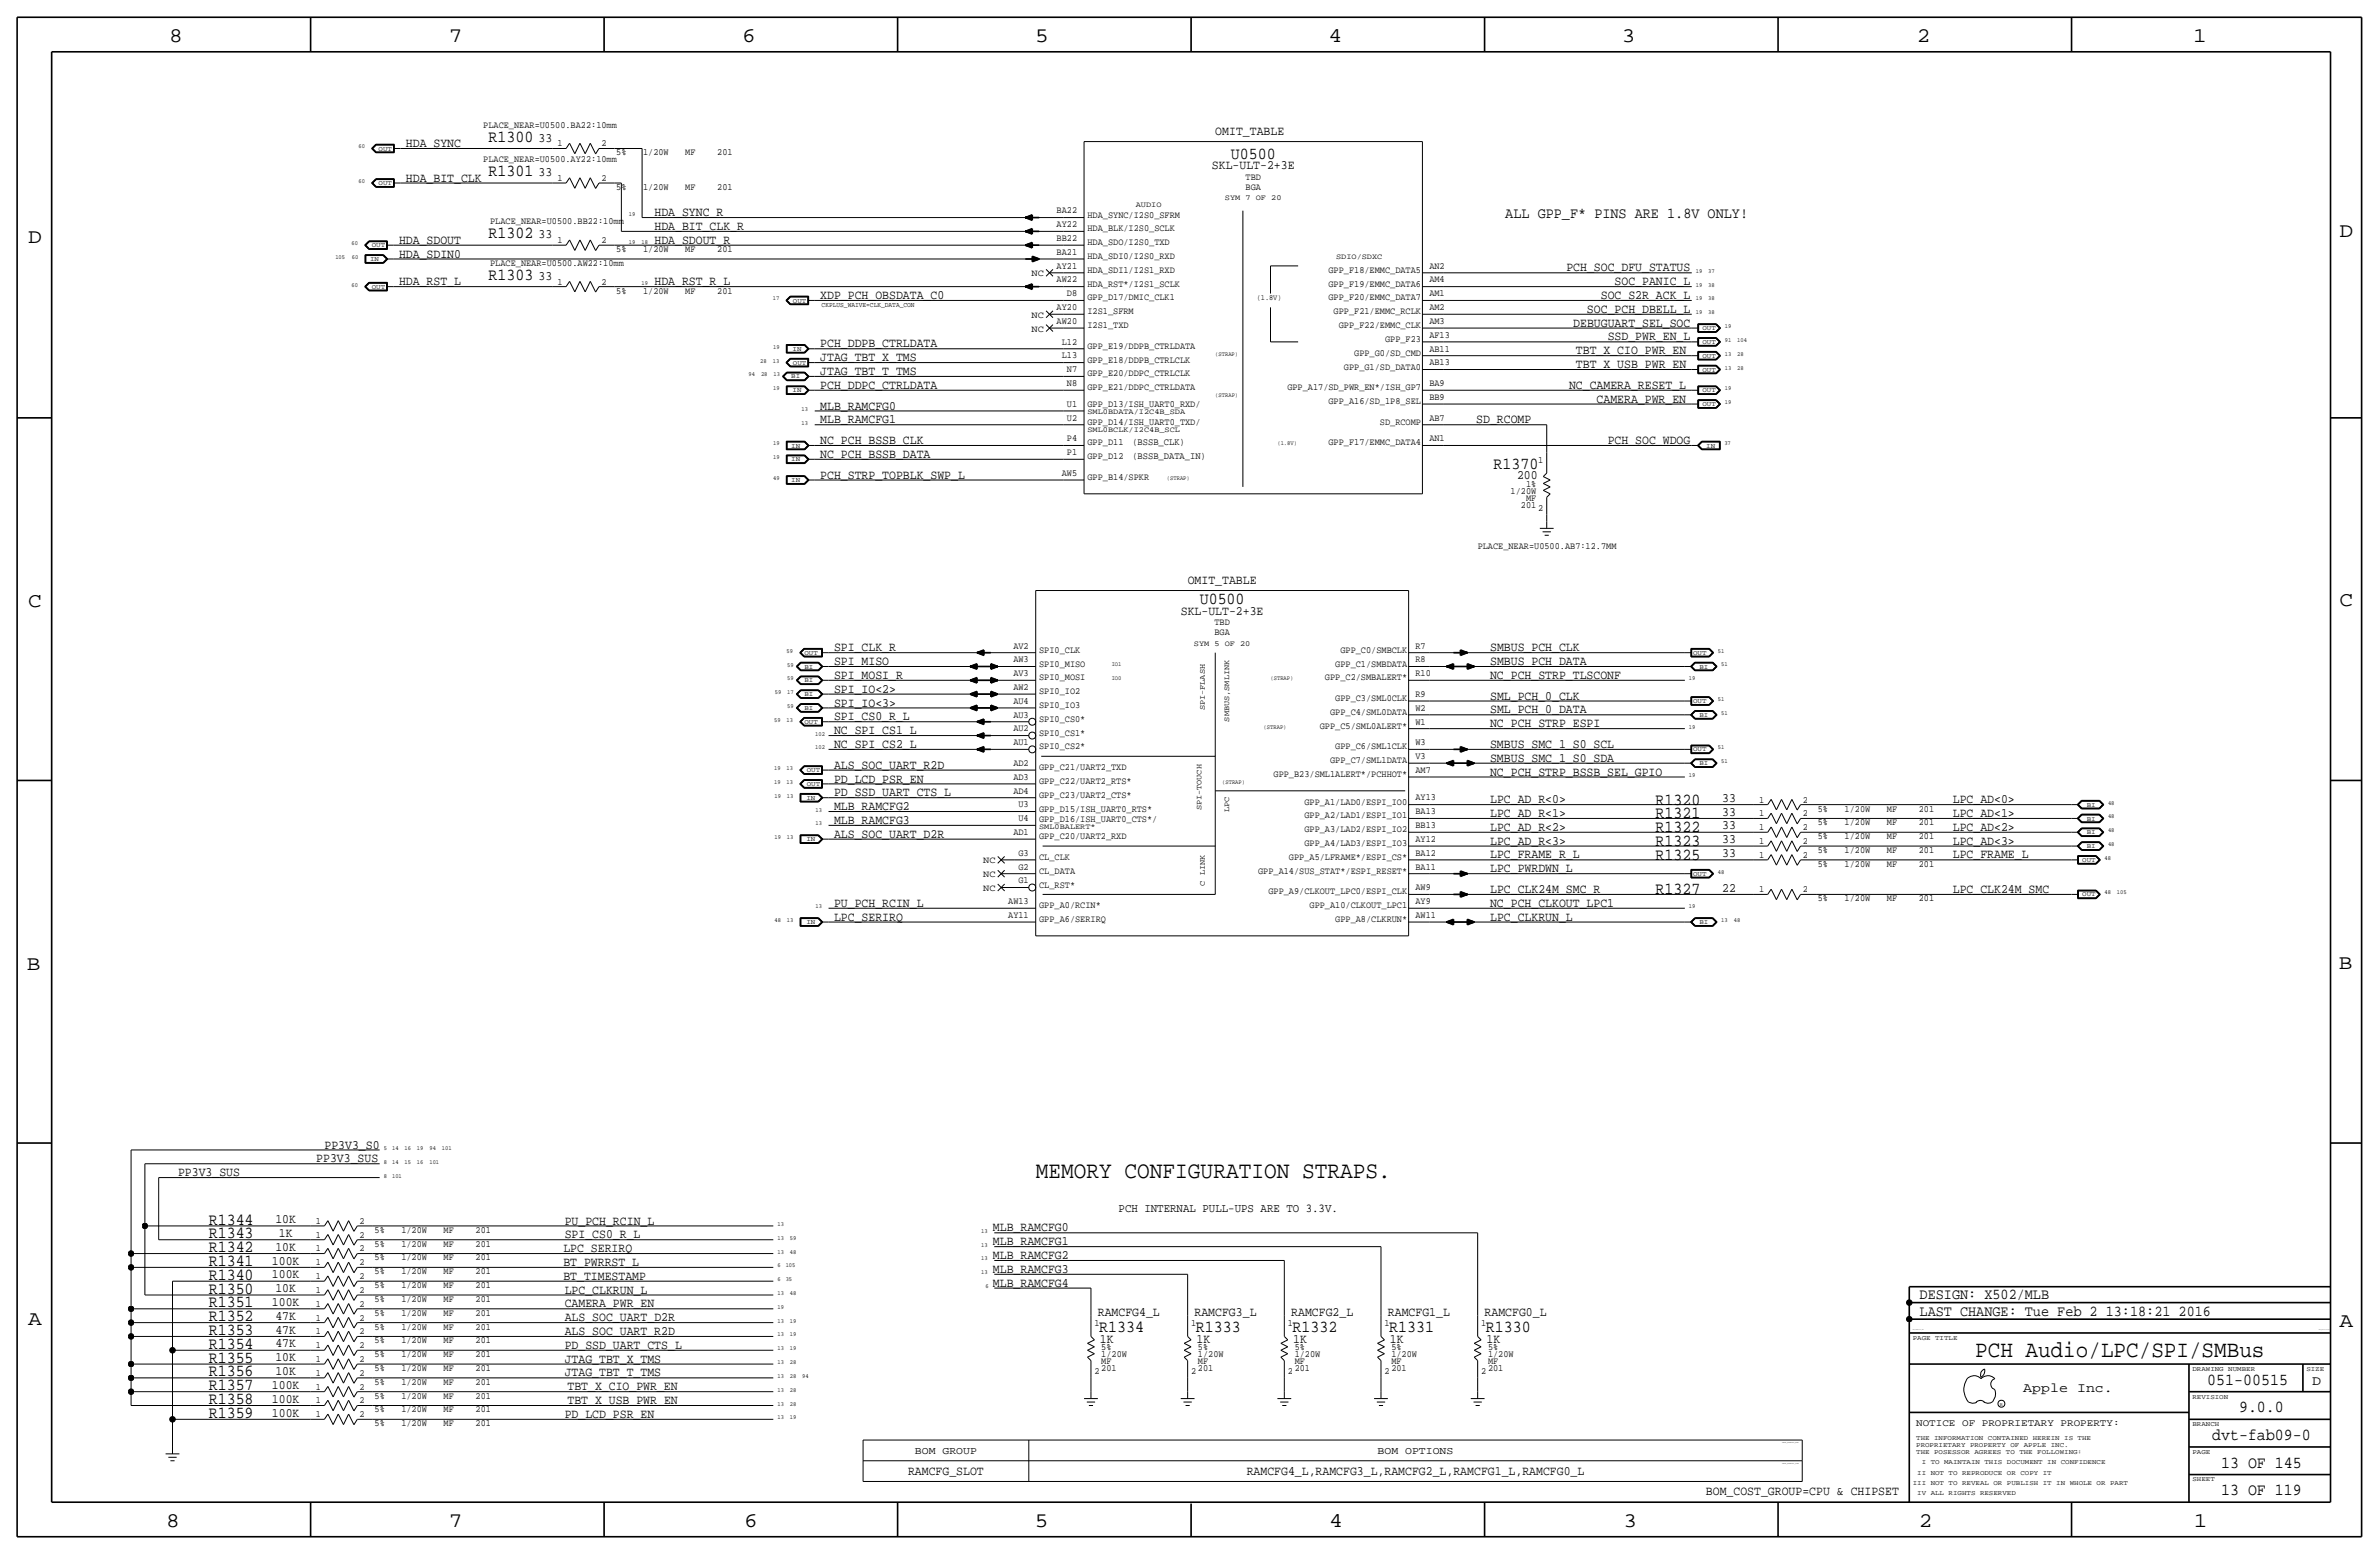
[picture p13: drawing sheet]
<svg xmlns="http://www.w3.org/2000/svg" width="875mm" height="572mm" viewBox="0 0 875 572" stroke-linecap="round" stroke-linejoin="round" font-family="sans-serif">
<defs><g id="words">
<text font-size="8.7" x="380.9" y="433.1">MEMORY CONFIGURATION STRAPS.</text>
<text font-size="8.6" x="726.5" y="499.1">PCH Audio/LPC/SPI/SMBus</text>
<g font-size="7.6">
<text x="62.2" y="15.5">8</text>
<text x="165" y="15.5">7</text>
<text x="273" y="15.5">6</text>
<text x="380.7" y="15.5">5</text>
<text x="488.6" y="15.5">4</text>
<text x="596.6" y="15.5">3</text>
<text x="705.1" y="15.5">2</text>
<text x="806.7" y="15.5">1</text>
<text x="10.4" y="89.4">D</text>
<text x="860.5" y="87.1">D</text>
<text x="10.4" y="223.3">C</text>
<text x="860.5" y="222.8">C</text>
<text x="9.8" y="356.6">B</text>
<text x="860.2" y="356.4">B</text>
<text x="10.4" y="487.4">A</text>
<text x="860.5" y="488.2">A</text>
<text x="61.2" y="561.6">8</text>
<text x="165" y="561.6">7</text>
<text x="273.8" y="561.6">6</text>
<text x="380.7" y="561.6">5</text>
<text x="488.9" y="561.6">4</text>
<text x="597.1" y="561.6">3</text>
<text x="705.8" y="561.6">2</text>
<text x="806.9" y="561.6">1</text>
</g>
<g font-size="6.2">
<text x="179.7" y="52.1">R1300</text>
<text x="452.7" y="58.4">U0500</text>
<text x="179.7" y="64.8">R1301</text>
<text x="179.7" y="87.6">R1302</text>
<text x="179.7" y="102.9">R1303</text>
<text x="549.4" y="172.5">R1370</text>
<text x="441.3" y="222.3">U0500</text>
<text x="608.9" y="295.9">R1320</text>
<text x="608.9" y="301">R1321</text>
<text x="608.9" y="306.1">R1322</text>
<text x="608.9" y="311.2">R1323</text>
<text x="608.9" y="316.2">R1325</text>
<text x="608.9" y="328.9">R1327</text>
<text x="76.8" y="450.3">R1344</text>
<text x="76.8" y="455.4">R1343</text>
<text x="76.8" y="460.5">R1342</text>
<text x="76.8" y="465.6">R1341</text>
<text x="76.8" y="470.7">R1340</text>
<text x="76.8" y="475.7">R1350</text>
<text x="76.8" y="485.9">R1352</text>
<text x="76.8" y="480.8">R1351</text>
<text x="76.8" y="491">R1353</text>
<text x="404.3" y="490">R1334</text>
<text x="439.9" y="490">R1333</text>
<text x="475.4" y="490">R1332</text>
<text x="511" y="490">R1331</text>
<text x="546.6" y="490">R1330</text>
<text x="76.8" y="496.1">R1354</text>
<text x="76.8" y="501.1">R1355</text>
<text x="76.8" y="506.2">R1356</text>
<text x="811.9" y="509.3">051-00515</text>
<text x="76.8" y="511.3">R1357</text>
<text x="76.8" y="521.5">R1359</text>
<text x="76.8" y="516.4">R1358</text>
<text x="823.6" y="519.4">9.0.0</text>
<text x="813.7" y="529.6">dvt-fab09-0</text>
<text x="817" y="539.8">13 OF 145</text>
<text x="817" y="549.9">13 OF 119</text>
</g>
<g font-size="5.6">
<text x="553.7" y="80">ALL GPP_F* PINS ARE 1.8V ONLY!</text>
<text x="706.1" y="477.8">DESIGN: X502/MLB</text>
<text x="706.1" y="483.9">LAST CHANGE: Tue Feb 2 13:18:21 2016</text>
</g>
<g font-size="5">
<text x="850.5" y="509.3">D</text>
<text x="744.2" y="511.8">Apple Inc.</text>
</g>
<g font-size="4.7">
<text x="198.1" y="52.1">33</text>
<text x="447" y="49.5">OMIT_TABLE</text>
<text x="149.3" y="54.1">HDA_SYNC</text>
<text x="198.1" y="64.8">33</text>
<text x="445.8" y="62.2">SKL-ULT-2+3E</text>
<text x="149.3" y="66.8">HDA_BIT_CLK</text>
<text x="240.7" y="79.5">HDA_SYNC_R</text>
<text x="146.8" y="89.7">HDA_SDOUT</text>
<text x="198.1" y="87.6">33</text>
<text x="240.7" y="84.6">HDA_BIT_CLK_R</text>
<text x="240.7" y="89.7">HDA_SDOUT_R</text>
<text x="146.8" y="94.7">HDA_SDIN0</text>
<text x="576.1" y="99.8">PCH_SOC_DFU_STATUS</text>
<text x="146.8" y="104.9">HDA_RST_L</text>
<text x="198.1" y="102.9">33</text>
<text x="240.7" y="104.9">HDA_RST_R_L</text>
<text x="593.9" y="104.9">SOC_PANIC_L</text>
<text x="301.7" y="110">XDP_PCH_OBSDATA_C0</text>
<text x="588.8" y="110">SOC_S2R_ACK_L</text>
<text x="583.7" y="115.1">SOC_PCH_DBELL_L</text>
<text x="578.7" y="120.1">DEBUGUART_SEL_SOC</text>
<text x="591.3" y="125.2">SSD_PWR_EN_L</text>
<text x="301.7" y="127.8">PCH_DDPB_CTRLDATA</text>
<text x="579.7" y="130.3">TBT_X_CIO_PWR_EN</text>
<text x="301.7" y="137.9">JTAG_TBT_T_TMS</text>
<text x="301.7" y="132.8">JTAG_TBT_X_TMS</text>
<text x="579.7" y="135.4">TBT_X_USB_PWR_EN</text>
<text x="301.7" y="143">PCH_DDPC_CTRLDATA</text>
<text x="577.1" y="143">NC_CAMERA_RESET_L</text>
<text x="587.3" y="148.1">CAMERA_PWR_EN</text>
<text x="301.7" y="150.6">MLB_RAMCFG0</text>
<text x="301.7" y="155.7">MLB_RAMCFG1</text>
<text x="543" y="155.7">SD_RCOMP</text>
<text x="301.7" y="163.3">NC_PCH_BSSB_CLK</text>
<text x="591.3" y="163.3">PCH_SOC_WDOG</text>
<text x="301.7" y="168.4">NC_PCH_BSSB_DATA</text>
<text x="301.7" y="176">PCH_STRP_TOPBLK_SWP_L</text>
<text x="558" y="176.3">200</text>
<text x="436.9" y="214.6">OMIT_TABLE</text>
<text x="434.3" y="226.1">SKL-ULT-2+3E</text>
<text x="306.8" y="239.5">SPI_CLK_R</text>
<text x="548.1" y="239.5">SMBUS_PCH_CLK</text>
<text x="306.8" y="244.6">SPI_MISO</text>
<text x="548.1" y="244.6">SMBUS_PCH_DATA</text>
<text x="306.8" y="249.7">SPI_MOSI_R</text>
<text x="548.1" y="249.7">NC_PCH_STRP_TLSCONF</text>
<text x="306.8" y="254.8">SPI_IO&lt;2&gt;</text>
<text x="548.1" y="257.3">SML_PCH_0_CLK</text>
<text x="306.8" y="259.8">SPI_IO&lt;3&gt;</text>
<text x="548.1" y="262.4">SML_PCH_0_DATA</text>
<text x="306.8" y="264.9">SPI_CS0_R_L</text>
<text x="548.1" y="267.5">NC_PCH_STRP_ESPI</text>
<text x="306.8" y="270">NC_SPI_CS1_L</text>
<text x="306.8" y="275.1">NC_SPI_CS2_L</text>
<text x="548.1" y="275.1">SMBUS_SMC_1_S0_SCL</text>
<text x="548.1" y="280.2">SMBUS_SMC_1_S0_SDA</text>
<text x="306.8" y="287.8">PD_LCD_PSR_EN</text>
<text x="306.8" y="282.7">ALS_SOC_UART_R2D</text>
<text x="548.1" y="285.2">NC_PCH_STRP_BSSB_SEL_GPIO</text>
<text x="306.8" y="292.9">PD_SSD_UART_CTS_L</text>
<text x="306.8" y="297.9">MLB_RAMCFG2</text>
<text x="548.1" y="295.4">LPC_AD_R&lt;0&gt;</text>
<text x="633.4" y="294.9">33</text>
<text x="633.4" y="300">33</text>
<text x="718.3" y="295.4">LPC_AD&lt;0&gt;</text>
<text x="306.8" y="303">MLB_RAMCFG3</text>
<text x="548.1" y="305.6">LPC_AD_R&lt;2&gt;</text>
<text x="548.1" y="300.5">LPC_AD_R&lt;1&gt;</text>
<text x="633.4" y="305.1">33</text>
<text x="718.3" y="300.5">LPC_AD&lt;1&gt;</text>
<text x="718.3" y="305.6">LPC_AD&lt;2&gt;</text>
<text x="306.8" y="308.1">ALS_SOC_UART_D2R</text>
<text x="548.1" y="310.6">LPC_AD_R&lt;3&gt;</text>
<text x="633.4" y="310.1">33</text>
<text x="718.3" y="310.6">LPC_AD&lt;3&gt;</text>
<text x="548.1" y="315.7">LPC_FRAME_R_L</text>
<text x="633.4" y="315.2">33</text>
<text x="718.3" y="315.7">LPC_FRAME_L</text>
<text x="548.1" y="320.8">LPC_PWRDWN_L</text>
<text x="548.1" y="328.4">LPC_CLK24M_SMC_R</text>
<text x="633.4" y="327.9">22</text>
<text x="718.3" y="328.4">LPC_CLK24M_SMC</text>
<text x="306.8" y="333.5">PU_PCH_RCIN_L</text>
<text x="548.1" y="333.5">NC_PCH_CLKOUT_LPC1</text>
<text x="306.8" y="338.6">LPC_SERIRQ</text>
<text x="548.1" y="338.6">LPC_CLKRUN_L</text>
<text x="119.4" y="422.4">PP3V3_S0</text>
<text x="116.3" y="427.5">PP3V3_SUS</text>
<text x="65.5" y="432.6">PP3V3_SUS</text>
<text x="101.3" y="449.8">10K</text>
<text x="102.6" y="454.9">1K</text>
<text x="207.7" y="455.4">SPI_CS0_R_L</text>
<text x="207.7" y="450.3">PU_PCH_RCIN_L</text>
<text x="365.2" y="452.9">MLB_RAMCFG0</text>
<text x="101.3" y="460">10K</text>
<text x="207.2" y="460.5">LPC_SERIRQ</text>
<text x="365.2" y="458">MLB_RAMCFG1</text>
<text x="100" y="465.1">100K</text>
<text x="207.2" y="465.6">BT_PWRRST_L</text>
<text x="365.2" y="463">MLB_RAMCFG2</text>
<text x="100" y="470.2">100K</text>
<text x="207.2" y="470.6">BT_TIMESTAMP</text>
<text x="365.2" y="468.1">MLB_RAMCFG3</text>
<text x="365.2" y="473.2">MLB_RAMCFG4</text>
<text x="101.3" y="475.2">10K</text>
<text x="207.7" y="475.7">LPC_CLKRUN_L</text>
<text x="100" y="480.3">100K</text>
<text x="101.3" y="485.4">47K</text>
<text x="207.7" y="485.9">ALS_SOC_UART_D2R</text>
<text x="207.7" y="480.8">CAMERA_PWR_EN</text>
<text x="403.8" y="483.9">RAMCFG4_L</text>
<text x="439.4" y="483.9">RAMCFG3_L</text>
<text x="474.9" y="483.9">RAMCFG2_L</text>
<text x="510.5" y="483.9">RAMCFG1_L</text>
<text x="546" y="483.9">RAMCFG0_L</text>
<text x="101.3" y="490.5">47K</text>
<text x="207.7" y="491">ALS_SOC_UART_R2D</text>
<text x="101.3" y="495.6">47K</text>
<text x="207.7" y="496.1">PD_SSD_UART_CTS_L</text>
<text x="404.6" y="493.8">1K</text>
<text x="440.1" y="493.8">1K</text>
<text x="475.7" y="493.8">1K</text>
<text x="511.2" y="493.8">1K</text>
<text x="546.8" y="493.8">1K</text>
<text x="101.3" y="500.6">10K</text>
<text x="207.7" y="501.1">JTAG_TBT_X_TMS</text>
<text x="101.3" y="505.7">10K</text>
<text x="207.7" y="506.2">JTAG_TBT_T_TMS</text>
<text x="100" y="515.9">100K</text>
<text x="100" y="510.8">100K</text>
<text x="208.7" y="511.3">TBT_X_CIO_PWR_EN</text>
<text x="100" y="521">100K</text>
<text x="207.7" y="521.5">PD_LCD_PSR_EN</text>
<text x="208.7" y="516.4">TBT_X_USB_PWR_EN</text>
<text x="334" y="542.3">RAMCFG_SLOT</text>
<text x="458.6" y="542.3">RAMCFG4_L,RAMCFG3_L,RAMCFG2_L,RAMCFG1_L,RAMCFG0_L</text>
<text x="627.5" y="549.9">BOM_COST_GROUP=CPU &amp; CHIPSET</text>
</g>
<text font-size="4.4" x="411.4" y="445.8">PCH INTERNAL PULL-UPS ARE TO 3.3V.</text>
<g font-size="3.8">
<text x="336.5" y="534.7">BOM GROUP</text>
<text x="506.7" y="534.7">BOM OPTIONS</text>
</g>
<text font-size="3.7" x="704.8" y="524.5">NOTICE OF PROPRIETARY PROPERTY:</text>
<g font-size="3.6">
<text x="416.5" y="163.8">(BSSB_CLK)</text>
<text x="416.5" y="168.9">(BSSB_DATA_IN)</text>
</g>
<g font-size="3.5">
<text x="177.7" y="47">PLACE_NEAR=U0500.BA22:10mm</text>
<text x="205.1" y="53.8">1</text>
<text x="221.2" y="53.8">2</text>
<text x="177.7" y="59.7">PLACE_NEAR=U0500.AY22:10mm</text>
<text x="226.7" y="57.2">5%</text>
<text x="236.5" y="57.2">1/20W</text>
<text x="252.1" y="57.2">MF</text>
<text x="263.8" y="57.2">201</text>
<text x="205.1" y="66.5">1</text>
<text x="221.2" y="66.5">2</text>
<text x="226.7" y="69.9">5%</text>
<text x="236.5" y="69.9">1/20W</text>
<text x="252.1" y="69.9">MF</text>
<text x="263.8" y="69.9">201</text>
<text x="458.1" y="66">TBD</text>
<text x="458.1" y="69.8">BGA</text>
<text x="180.3" y="82.6">PLACE_NEAR=U0500.BB22:10mm</text>
<text x="388.6" y="83.6">AY22</text>
<text x="388.6" y="78.5">BA22</text>
<text x="400" y="80">HDA_SYNC/I2S0_SFRM</text>
<text x="205.1" y="89.4">1</text>
<text x="221.2" y="89.4">2</text>
<text x="388.6" y="88.7">BB22</text>
<text x="400" y="85.1">HDA_BLK/I2S0_SCLK</text>
<text x="226.7" y="92.7">5%</text>
<text x="236.5" y="92.7">1/20W</text>
<text x="252.1" y="92.7">MF</text>
<text x="263.8" y="92.7">201</text>
<text x="388.6" y="93.7">BA21</text>
<text x="400" y="95.2">HDA_SDI0/I2S0_RXD</text>
<text x="400" y="90.2">HDA_SDO/I2S0_TXD</text>
<text x="180.3" y="97.8">PLACE_NEAR=U0500.AW22:10mm</text>
<text x="379.4" y="101.6">NC</text>
<text x="388.6" y="98.8">AY21</text>
<text x="400" y="100.3">HDA_SDI1/I2S1_RXD</text>
<text x="488.6" y="100.3">GPP_F18/EMMC_DATA5</text>
<text x="525.7" y="98.8">AN2</text>
<text x="205.1" y="104.6">1</text>
<text x="221.2" y="104.6">2</text>
<text x="226.7" y="108">5%</text>
<text x="236.5" y="108">1/20W</text>
<text x="252.1" y="108">MF</text>
<text x="263.8" y="108">201</text>
<text x="388.6" y="103.9">AW22</text>
<text x="400" y="105.4">HDA_RST*/I2S1_SCLK</text>
<text x="488.6" y="105.4">GPP_F19/EMMC_DATA6</text>
<text x="525.7" y="103.9">AM4</text>
<text x="392.4" y="109">D8</text>
<text x="400" y="110.5">GPP_D17/DMIC_CLK1</text>
<text x="488.6" y="110.5">GPP_F20/EMMC_DATA7</text>
<text x="525.7" y="109">AM1</text>
<text x="379.4" y="116.8">NC</text>
<text x="388.6" y="114.1">AY20</text>
<text x="388.6" y="119.1">AW20</text>
<text x="400" y="115.6">I2S1_SFRM</text>
<text x="490.5" y="115.6">GPP_F21/EMMC_RCLK</text>
<text x="525.7" y="114">AM2</text>
<text x="525.7" y="119.1">AM3</text>
<text x="379.4" y="121.9">NC</text>
<text x="400" y="120.6">I2S1_TXD</text>
<text x="492.4" y="120.6">GPP_F22/EMMC_CLK</text>
<text x="509.4" y="125.7">GPP_F23</text>
<text x="525.7" y="124.2">AF13</text>
<text x="390.5" y="131.8">L13</text>
<text x="390.5" y="126.7">L12</text>
<text x="400" y="128.3">GPP_E19/DDPB_CTRLDATA</text>
<text x="498.1" y="130.8">GPP_G0/SD_CMD</text>
<text x="525.7" y="129.3">AB11</text>
<text x="392.4" y="136.9">N7</text>
<text x="400" y="133.3">GPP_E18/DDPB_CTRLCLK</text>
<text x="494.3" y="135.9">GPP_G1/SD_DATA0</text>
<text x="525.7" y="134.4">AB13</text>
<text x="392.4" y="142">N8</text>
<text x="400" y="143.5">GPP_E21/DDPC_CTRLDATA</text>
<text x="400" y="138.4">GPP_E20/DDPC_CTRLCLK</text>
<text x="473.5" y="143.5">GPP_A17/SD_PWR_EN*/ISH_GP7</text>
<text x="525.7" y="142">BA9</text>
<text x="392.4" y="149.6">U1</text>
<text x="400" y="149.8">GPP_D13/ISH_UART0_RXD/</text>
<text x="488.6" y="148.6">GPP_A16/SD_1P8_SEL</text>
<text x="525.7" y="147.1">BB9</text>
<text x="392.4" y="154.7">U2</text>
<text x="525.7" y="154.7">AB7</text>
<text x="400" y="156.2">GPP_D14/ISH_UART0_TXD/</text>
<text x="507.6" y="156.2">SD_RCOMP</text>
<text x="392.4" y="162.3">P4</text>
<text x="392.4" y="167.4">P1</text>
<text x="400" y="163.8">GPP_D11</text>
<text x="488.6" y="163.8">GPP_F17/EMMC_DATA4</text>
<text x="525.7" y="162.3">AN1</text>
<text x="400" y="168.9">GPP_D12</text>
<text x="565.7" y="170.2">1</text>
<text x="390.5" y="175">AW5</text>
<text x="400" y="176.5">GPP_B14/SPKR</text>
<text x="561.3" y="179.1">1%</text>
<text x="555.6" y="181.6">1/20W</text>
<text x="561.3" y="184.2">MF</text>
<text x="559.4" y="186.7">201</text>
<text x="565.7" y="188">2</text>
<text x="543.5" y="201.9">PLACE_NEAR=U0500.AB7:12.7MM</text>
<text x="446.7" y="229.9">TBD</text>
<text x="446.7" y="233.7">BGA</text>
<text x="372.7" y="238.5">AV2</text>
<text x="520.6" y="238.5">R7</text>
<text x="372.7" y="243.6">AW3</text>
<text x="382.2" y="245.1">SPI0_MISO</text>
<text x="382.2" y="240">SPI0_CLK</text>
<text x="491.1" y="245.1">GPP_C1/SMBDATA</text>
<text x="493" y="240">GPP_C0/SMBCLK</text>
<text x="520.6" y="243.6">R8</text>
<text x="372.7" y="248.7">AV3</text>
<text x="382.2" y="250.2">SPI0_MOSI</text>
<text x="487.3" y="250.2">GPP_C2/SMBALERT*</text>
<text x="520.6" y="248.7">R10</text>
<text x="372.7" y="253.8">AW2</text>
<text x="382.2" y="255.3">SPI0_IO2</text>
<text x="491.1" y="257.8">GPP_C3/SML0CLK</text>
<text x="520.6" y="256.3">R9</text>
<text x="372.7" y="263.9">AU3</text>
<text x="372.7" y="258.9">AU4</text>
<text x="382.2" y="260.4">SPI0_IO3</text>
<text x="489.2" y="262.9">GPP_C4/SML0DATA</text>
<text x="520.6" y="261.4">W2</text>
<text x="372.7" y="269">AU2</text>
<text x="382.2" y="265.4">SPI0_CS0*</text>
<text x="485.5" y="268">GPP_C5/SML0ALERT*</text>
<text x="520.6" y="266.5">W1</text>
<text x="372.7" y="274.1">AU1</text>
<text x="382.2" y="270.5">SPI0_CS1*</text>
<text x="382.2" y="275.6">SPI0_CS2*</text>
<text x="491.1" y="275.6">GPP_C6/SML1CLK</text>
<text x="520.6" y="274.1">W3</text>
<text x="372.7" y="281.7">AD2</text>
<text x="489.2" y="280.7">GPP_C7/SML1DATA</text>
<text x="520.6" y="279.2">V3</text>
<text x="372.7" y="286.8">AD3</text>
<text x="382.2" y="283.2">GPP_C21/UART2_TXD</text>
<text x="468.4" y="285.8">GPP_B23/SML1ALERT*/PCHHOT*</text>
<text x="520.6" y="284.2">AM7</text>
<text x="372.7" y="291.9">AD4</text>
<text x="382.2" y="288.3">GPP_C22/UART2_RTS*</text>
<text x="382.2" y="293.4">GPP_C23/UART2_CTS*</text>
<text x="374.6" y="296.9">U3</text>
<text x="382.2" y="298.5">GPP_D15/ISH_UART0_RTS*</text>
<text x="479.8" y="295.9">GPP_A1/LAD0/ESPI_IO0</text>
<text x="520.6" y="294.4">AY13</text>
<text x="520.6" y="299.5">BA13</text>
<text x="647" y="295.1">1</text>
<text x="663.1" y="295.1">2</text>
<text x="668.6" y="298.5">5%</text>
<text x="678.5" y="298.5">1/20W</text>
<text x="694" y="298.5">MF</text>
<text x="705.8" y="298.5">201</text>
<text x="374.6" y="302">U4</text>
<text x="382.2" y="302.3">GPP_D16/ISH_UART0_CTS*/</text>
<text x="479.8" y="301">GPP_A2/LAD1/ESPI_IO1</text>
<text x="520.6" y="304.6">BB13</text>
<text x="647" y="305.3">1</text>
<text x="647" y="300.2">1</text>
<text x="663.1" y="305.3">2</text>
<text x="663.1" y="300.2">2</text>
<text x="668.6" y="303.5">5%</text>
<text x="678.5" y="303.5">1/20W</text>
<text x="694" y="303.5">MF</text>
<text x="705.8" y="303.5">201</text>
<text x="372.7" y="307.1">AD1</text>
<text x="382.2" y="308.6">GPP_C20/UART2_RXD</text>
<text x="479.8" y="311.2">GPP_A4/LAD3/ESPI_IO3</text>
<text x="479.8" y="306.1">GPP_A3/LAD2/ESPI_IO2</text>
<text x="520.6" y="309.6">AY12</text>
<text x="647" y="310.4">1</text>
<text x="663.1" y="310.4">2</text>
<text x="668.6" y="308.6">5%</text>
<text x="678.5" y="308.6">1/20W</text>
<text x="694" y="308.6">MF</text>
<text x="705.8" y="308.6">201</text>
<text x="361.6" y="317.5">NC</text>
<text x="374.6" y="314.7">G3</text>
<text x="382.2" y="316.2">CL_CLK</text>
<text x="474.1" y="316.2">GPP_A5/LFRAME*/ESPI_CS*</text>
<text x="520.6" y="314.7">BA12</text>
<text x="647" y="315.5">1</text>
<text x="663.1" y="315.5">2</text>
<text x="668.6" y="313.7">5%</text>
<text x="678.5" y="313.7">1/20W</text>
<text x="694" y="313.7">MF</text>
<text x="705.8" y="313.7">201</text>
<text x="361.6" y="322.6">NC</text>
<text x="374.6" y="319.8">G2</text>
<text x="382.2" y="321.3">CL_DATA</text>
<text x="462.8" y="321.3">GPP_A14/SUS_STAT*/ESPI_RESET*</text>
<text x="520.6" y="319.8">BA11</text>
<text x="668.6" y="318.8">5%</text>
<text x="678.5" y="318.8">1/20W</text>
<text x="694" y="318.8">MF</text>
<text x="705.8" y="318.8">201</text>
<text x="361.6" y="327.7">NC</text>
<text x="374.6" y="324.9">G1</text>
<text x="382.2" y="326.4">CL_RST*</text>
<text x="466.5" y="328.9">GPP_A9/CLKOUT_LPC0/ESPI_CLK</text>
<text x="520.6" y="327.4">AW9</text>
<text x="647" y="328.2">1</text>
<text x="663.1" y="328.2">2</text>
<text x="370.8" y="332.5">AW13</text>
<text x="382.2" y="334">GPP_A0/RCIN*</text>
<text x="481.7" y="334">GPP_A10/CLKOUT_LPC1</text>
<text x="520.6" y="332.5">AY9</text>
<text x="668.6" y="331.5">5%</text>
<text x="678.5" y="331.5">1/20W</text>
<text x="694" y="331.5">MF</text>
<text x="705.8" y="331.5">201</text>
<text x="370.8" y="337.6">AY11</text>
<text x="382.2" y="339.1">GPP_A6/SERIRQ</text>
<text x="491.1" y="339.1">GPP_A8/CLKRUN*</text>
<text x="520.6" y="337.6">AW11</text>
<text x="116.2" y="450.1">1</text>
<text x="116.2" y="455.2">1</text>
<text x="132.3" y="450.1">2</text>
<text x="132.3" y="455.2">2</text>
<text x="137.8" y="453.4">5%</text>
<text x="147.6" y="453.4">1/20W</text>
<text x="163.2" y="453.4">MF</text>
<text x="174.9" y="453.4">201</text>
<text x="116.2" y="460.2">1</text>
<text x="132.3" y="460.2">2</text>
<text x="137.8" y="458.5">5%</text>
<text x="147.6" y="458.5">1/20W</text>
<text x="163.2" y="458.5">MF</text>
<text x="174.9" y="458.5">201</text>
<text x="116.2" y="465.3">1</text>
<text x="132.3" y="465.3">2</text>
<text x="137.8" y="463.6">5%</text>
<text x="147.6" y="463.6">1/20W</text>
<text x="163.2" y="463.6">MF</text>
<text x="174.9" y="463.6">201</text>
<text x="116.2" y="470.4">1</text>
<text x="132.3" y="470.4">2</text>
<text x="137.8" y="473.7">5%</text>
<text x="137.8" y="468.6">5%</text>
<text x="147.6" y="473.7">1/20W</text>
<text x="147.6" y="468.6">1/20W</text>
<text x="163.2" y="473.7">MF</text>
<text x="163.2" y="468.6">MF</text>
<text x="174.9" y="473.7">201</text>
<text x="174.9" y="468.6">201</text>
<text x="116.2" y="475.5">1</text>
<text x="132.3" y="475.5">2</text>
<text x="137.8" y="478.8">5%</text>
<text x="147.6" y="478.8">1/20W</text>
<text x="163.2" y="478.8">MF</text>
<text x="174.9" y="478.8">201</text>
<text x="116.2" y="485.6">1</text>
<text x="116.2" y="480.6">1</text>
<text x="132.3" y="485.6">2</text>
<text x="132.3" y="480.6">2</text>
<text x="137.8" y="483.9">5%</text>
<text x="147.6" y="483.9">1/20W</text>
<text x="163.2" y="483.9">MF</text>
<text x="174.9" y="483.9">201</text>
<text x="116.2" y="490.7">1</text>
<text x="132.3" y="490.7">2</text>
<text x="137.8" y="488.9">5%</text>
<text x="147.6" y="488.9">1/20W</text>
<text x="163.2" y="488.9">MF</text>
<text x="174.9" y="488.9">201</text>
<text x="402.5" y="487.7">1</text>
<text x="438.1" y="487.7">1</text>
<text x="473.7" y="487.7">1</text>
<text x="509.2" y="487.7">1</text>
<text x="544.8" y="487.7">1</text>
<text x="116.2" y="495.8">1</text>
<text x="132.3" y="495.8">2</text>
<text x="137.8" y="494">5%</text>
<text x="147.6" y="494">1/20W</text>
<text x="163.2" y="494">MF</text>
<text x="174.9" y="494">201</text>
<text x="405.1" y="496.6">5%</text>
<text x="440.6" y="496.6">5%</text>
<text x="476.2" y="496.6">5%</text>
<text x="511.8" y="496.6">5%</text>
<text x="547.3" y="496.6">5%</text>
<text x="116.2" y="500.9">1</text>
<text x="132.3" y="500.9">2</text>
<text x="137.8" y="499.1">5%</text>
<text x="147.6" y="499.1">1/20W</text>
<text x="163.2" y="499.1">MF</text>
<text x="174.9" y="499.1">201</text>
<text x="405.1" y="501.6">MF</text>
<text x="405.1" y="499.1">1/20W</text>
<text x="440.6" y="501.6">MF</text>
<text x="440.6" y="499.1">1/20W</text>
<text x="476.2" y="501.6">MF</text>
<text x="476.2" y="499.1">1/20W</text>
<text x="511.8" y="501.6">MF</text>
<text x="511.8" y="499.1">1/20W</text>
<text x="547.3" y="501.6">MF</text>
<text x="547.3" y="499.1">1/20W</text>
<text x="116.2" y="506">1</text>
<text x="132.3" y="506">2</text>
<text x="137.8" y="509.3">5%</text>
<text x="137.8" y="504.2">5%</text>
<text x="147.6" y="509.3">1/20W</text>
<text x="147.6" y="504.2">1/20W</text>
<text x="163.2" y="509.3">MF</text>
<text x="163.2" y="504.2">MF</text>
<text x="174.9" y="509.3">201</text>
<text x="174.9" y="504.2">201</text>
<text x="402.5" y="505.5">2</text>
<text x="405.1" y="504.2">201</text>
<text x="438.1" y="505.5">2</text>
<text x="440.6" y="504.2">201</text>
<text x="473.7" y="505.5">2</text>
<text x="476.2" y="504.2">201</text>
<text x="509.2" y="505.5">2</text>
<text x="511.8" y="504.2">201</text>
<text x="544.8" y="505.5">2</text>
<text x="547.3" y="504.2">201</text>
<text x="116.2" y="511">1</text>
<text x="132.3" y="511">2</text>
<text x="137.8" y="514.3">5%</text>
<text x="147.6" y="514.3">1/20W</text>
<text x="163.2" y="514.3">MF</text>
<text x="174.9" y="514.3">201</text>
<text x="116.2" y="521.2">1</text>
<text x="116.2" y="516.1">1</text>
<text x="132.3" y="521.2">2</text>
<text x="132.3" y="516.1">2</text>
<text x="137.8" y="519.4">5%</text>
<text x="147.6" y="519.4">1/20W</text>
<text x="163.2" y="519.4">MF</text>
<text x="174.9" y="519.4">201</text>
<text x="137.8" y="524.5">5%</text>
<text x="147.6" y="524.5">1/20W</text>
<text x="163.2" y="524.5">MF</text>
<text x="174.9" y="524.5">201</text>
</g>
<g font-size="2.9">
<text x="417.8" y="76.2">AUDIO</text>
<text x="450.6" y="73.7">SYM 7 OF 20</text>
<text x="491.4" y="95.3">SDIO/SDXC</text>
<text x="462.2" y="110.5">(1.8V)</text>
<text x="400" y="152.4">SML0BDATA/I2C4B_SDA</text>
<text x="400" y="158.7">SML0BCLK/I2C4B_SCL</text>
<text x="439.1" y="237.5">SYM 5 OF 20</text>
<text x="443.2" y="261.2" transform="rotate(-90 443.2 261.2)">SPI-FLASH</text>
<text x="452.1" y="265.3" transform="rotate(-90 452.1 265.3)">SMBUS,SMLINK</text>
<text x="441.9" y="298.1" transform="rotate(-90 441.9 298.1)">SPI-TOUCH</text>
<text x="452.1" y="298.7" transform="rotate(-90 452.1 298.7)">LPC</text>
<text x="382.2" y="304.8">SML0BALERT*</text>
<text x="443.2" y="325.7" transform="rotate(-90 443.2 325.7)">C LINK</text>
</g>
<text font-size="2.6" x="302.2" y="113">CKPLUS_WAIVE=CLK_DATA_CON</text>
<g font-size="2.5">
<text x="139.3" y="55.4">OUT</text>
<text x="139.3" y="68.1">OUT</text>
<text x="136.7" y="90.9">OUT</text>
<text x="136.1" y="96">IN</text>
<text x="136.7" y="106.2">OUT</text>
<text x="291.7" y="111.3">OUT</text>
<text x="626.2" y="121.4">OUT</text>
<text x="291.5" y="129">IN</text>
<text x="626.2" y="126.5">OUT</text>
<text x="626.2" y="131.6">OUT</text>
<text x="291.7" y="134.1">OUT</text>
<text x="626.2" y="136.7">OUT</text>
<text x="291" y="139.2">BI</text>
<text x="291.5" y="144.3">IN</text>
<text x="626.2" y="149.4">OUT</text>
<text x="626.2" y="144.3">OUT</text>
<text x="291" y="164.6">IN</text>
<text x="627.6" y="164.6">IN</text>
<text x="291" y="169.7">IN</text>
<text x="291" y="177.3">IN</text>
<text x="295.9" y="245.9">BI</text>
<text x="295.9" y="240.8">OUT</text>
<text x="622.8" y="240.8">OUT</text>
<text x="625" y="245.9">BI</text>
<text x="295.9" y="251">BI</text>
<text x="295.9" y="256">BI</text>
<text x="295.9" y="261.1">BI</text>
<text x="622.8" y="258.6">OUT</text>
<text x="625" y="263.7">BI</text>
<text x="295.9" y="266.2">OUT</text>
<text x="622.8" y="276.4">OUT</text>
<text x="625" y="281.4">BI</text>
<text x="296.8" y="284">OUT</text>
<text x="296.8" y="289.1">OUT</text>
<text x="296.6" y="294.1">IN</text>
<text x="767.5" y="296.7">BI</text>
<text x="767.5" y="301.8">BI</text>
<text x="296.6" y="309.4">IN</text>
<text x="767.5" y="311.9">BI</text>
<text x="767.5" y="306.8">BI</text>
<text x="765.9" y="317">OUT</text>
<text x="622.8" y="322.1">OUT</text>
<text x="765.9" y="329.7">OUT</text>
<text x="296.6" y="339.9">IN</text>
<text x="625" y="339.9">BI</text>
<text x="703.5" y="492.8">PAGE TITLE</text>
<text x="806.4" y="504.2">DRAWING NUMBER</text>
<text x="848.3" y="504.2">SIZE</text>
<text x="806.4" y="514.4">REVISION</text>
<text x="806.4" y="524.5">BRANCH</text>
<text x="704.8" y="532.1">PROPRIETARY PROPERTY OF APPLE INC.</text>
<text x="704.8" y="529.6">THE INFORMATION CONTAINED HEREIN IS THE</text>
<text x="704.8" y="534.7">THE POSESSOR AGREES TO THE FOLLOWING:</text>
<text x="706.8" y="538.5">I TO MAINTAIN THIS DOCUMENT IN CONFIDENCE</text>
<text x="806.4" y="534.7">PAGE</text>
<text x="705.2" y="542.3">II NOT TO REPRODUCE OR COPY IT</text>
<text x="806.4" y="544.8">SHEET</text>
<text x="703.5" y="546.1">III NOT TO REVEAL OR PUBLISH IT IN WHOLE OR PART</text>
<text x="705.2" y="549.9">IV ALL RIGHTS RESERVED</text>
</g>
<g font-size="2.3">
<text x="131.8" y="54.6">60</text>
<text x="131.8" y="67.3">60</text>
<text x="231.3" y="79.5">19</text>
<text x="231.3" y="89.7">19</text>
<text x="235.9" y="89.7">18</text>
<text x="123.3" y="95.3">105</text>
<text x="129.3" y="90.2">60</text>
<text x="129.4" y="95.3">60</text>
<text x="623.8" y="100.3">19</text>
<text x="628.3" y="100.3">37</text>
<text x="129.3" y="105.4">60</text>
<text x="235.9" y="104.9">19</text>
<text x="623.8" y="105.4">19</text>
<text x="628.3" y="105.4">38</text>
<text x="284.2" y="110.5">17</text>
<text x="623.8" y="110.5">19</text>
<text x="628.3" y="110.5">38</text>
<text x="623.8" y="115.6">19</text>
<text x="628.3" y="115.6">38</text>
<text x="634.4" y="120.7">19</text>
<text x="634.4" y="125.7">91</text>
<text x="639" y="125.7">104</text>
<text x="284.4" y="128.3">19</text>
<text x="447" y="130.8">(STRAP)</text>
<text x="634.4" y="130.8">13</text>
<text x="639" y="130.8">28</text>
<text x="279.7" y="133.4">28</text>
<text x="284.2" y="133.4">13</text>
<text x="634.4" y="135.9">13</text>
<text x="639" y="135.9">28</text>
<text x="275.3" y="138.4">94</text>
<text x="279.9" y="138.4">28</text>
<text x="284.4" y="143.5">19</text>
<text x="284.5" y="138.4">13</text>
<text x="634.4" y="143.5">19</text>
<text x="447" y="146">(STRAP)</text>
<text x="634.4" y="148.6">19</text>
<text x="294.8" y="151.1">13</text>
<text x="294.8" y="156.2">13</text>
<text x="284.4" y="163.8">19</text>
<text x="469.8" y="163.8">(1.8V)</text>
<text x="634.2" y="163.8">37</text>
<text x="284.4" y="168.9">19</text>
<text x="284.4" y="176.5">49</text>
<text x="429.2" y="176.5">(STRAP)</text>
<text x="289.3" y="240">59</text>
<text x="289.6" y="245.1">59</text>
<text x="408.9" y="245.1">IO1</text>
<text x="631.9" y="240">51</text>
<text x="633.1" y="245.1">51</text>
<text x="289.6" y="250.2">59</text>
<text x="408.9" y="250.2">IO0</text>
<text x="467.3" y="250.2">(STRAP)</text>
<text x="621.2" y="250.2">19</text>
<text x="285" y="255.3">59</text>
<text x="289.6" y="255.3">17</text>
<text x="631.9" y="257.8">51</text>
<text x="289.6" y="260.4">59</text>
<text x="633.1" y="262.9">51</text>
<text x="284.7" y="265.4">59</text>
<text x="289.3" y="265.4">13</text>
<text x="464.8" y="268">(STRAP)</text>
<text x="621.2" y="268">19</text>
<text x="299.9" y="275.6">102</text>
<text x="299.9" y="270.5">102</text>
<text x="631.9" y="275.6">51</text>
<text x="633.1" y="280.7">51</text>
<text x="284.7" y="283.2">19</text>
<text x="289.3" y="283.2">13</text>
<text x="621.2" y="285.8">19</text>
<text x="284.7" y="288.3">19</text>
<text x="284.9" y="293.4">19</text>
<text x="289.3" y="288.3">13</text>
<text x="289.5" y="293.4">13</text>
<text x="449.5" y="288.3">(STRAP)</text>
<text x="299.9" y="298.4">13</text>
<text x="775.4" y="295.9">48</text>
<text x="299.9" y="303.5">13</text>
<text x="775.4" y="301">48</text>
<text x="284.9" y="308.6">19</text>
<text x="289.5" y="308.6">13</text>
<text x="775.4" y="311.2">48</text>
<text x="775.4" y="306.1">48</text>
<text x="774.1" y="316.2">48</text>
<text x="631.9" y="321.3">48</text>
<text x="774.1" y="328.9">48</text>
<text x="778.7" y="328.9">105</text>
<text x="299.9" y="334">13</text>
<text x="621.2" y="334">19</text>
<text x="284.9" y="339.1">48</text>
<text x="289.5" y="339.1">13</text>
<text x="633.1" y="339.1">13</text>
<text x="637.7" y="339.1">48</text>
<text x="141.2" y="422.9">5</text>
<text x="144.2" y="422.9">14</text>
<text x="148.8" y="422.9">16</text>
<text x="153.4" y="422.9">19</text>
<text x="157.9" y="422.9">94</text>
<text x="162.5" y="422.9">101</text>
<text x="141.2" y="428">8</text>
<text x="144.2" y="428">14</text>
<text x="148.8" y="428">15</text>
<text x="153.4" y="428">16</text>
<text x="157.9" y="428">101</text>
<text x="141.2" y="433.1">8</text>
<text x="144.2" y="433.1">101</text>
<text x="285.9" y="450.9">13</text>
<text x="286" y="455.9">13</text>
<text x="290.5" y="455.9">59</text>
<text x="360.9" y="453.4">13</text>
<text x="286" y="461">13</text>
<text x="290.5" y="461">48</text>
<text x="360.9" y="458.5">13</text>
<text x="285.9" y="466.1">6</text>
<text x="289" y="466.1">105</text>
<text x="360.9" y="463.6">13</text>
<text x="285.9" y="471.2">6</text>
<text x="289" y="471.2">35</text>
<text x="360.9" y="468.6">13</text>
<text x="362.5" y="473.7">6</text>
<text x="285.9" y="476.3">13</text>
<text x="290.5" y="476.3">48</text>
<text x="285.9" y="481.3">19</text>
<text x="286" y="486.4">13</text>
<text x="286" y="491.5">13</text>
<text x="290.5" y="486.4">19</text>
<text x="290.5" y="491.5">19</text>
<text x="286" y="496.6">13</text>
<text x="290.5" y="496.6">19</text>
<text x="286" y="501.6">13</text>
<text x="290.5" y="501.6">28</text>
<text x="286" y="506.7">13</text>
<text x="290.5" y="506.7">28</text>
<text x="295.1" y="506.7">94</text>
<text x="286" y="511.8">13</text>
<text x="290.5" y="511.8">28</text>
<text x="285.9" y="516.9">13</text>
<text x="286" y="522">13</text>
<text x="290.5" y="516.9">28</text>
<text x="290.5" y="522">19</text>
</g>
<text font-size="1.8" x="735.5" y="516.9">R</text>
<g font-size=".5">
<text x="655.5" y="530.9">TABLE_BOMGROUP_HEAD</text>
<text x="655.5" y="538.5">TABLE_BOMGROUP_ITEM</text>
</g>
<g font-size=".4">
<text x="703.5" y="488.9">SYNC_MASTER=J130_MLB</text>
<text x="852.9" y="488.9">SYNC_DATE=02/22/2016</text>
</g>
</g></defs>
<g fill="none" stroke="#000" stroke-width=".37">
<path d="M136.7 54.6l1.5-1.6zM136.7 54.6l1.5 1.6zM136.8 54.6l1.5 1.5zM136.8 54.6l1.5-1.5zM137 54.6l1.3-1.4zM137 54.6l1.3 1.4zM137.1 54.6l1.3-1.3zM137.1 54.6l1.3 1.3zM138.2 56.2h6.8zM138.2 53h6.8zM138.3 53.1h6.6zM138.3 56.1h6.6z"/>
<path d="M138.3 53.2h6.5zM138.3 56h6.5zM138.4 53.3h6.3zM138.4 55.9h6.3zM144.7 54.6h2.6zM144.7 53.3v2.6zM144.8 53.2v2.8zM144.9 53.1v3zM145 53v3.2zM147.3 54.6h55.8zM203.1 54.6h5.1zM209.5 52.7l-1.3 1.9z"/>
<path d="M209.5 52.7l1.9 3.8zM213.3 52.7l-1.9 3.8zM213.3 52.7l1.9 3.8zM217.1 52.7l-1.9 3.8zM217.1 52.7l1.9 3.8zM220.3 54.6l-1.3 2zM220.3 54.6h5.7zM226 54.6h10.2zM236.2 54.6v25.4zM398.7 52.1v129.5zM398.7 52.1h124.5zM523.2 52.1v129.5z"/>
<path d="M136.7 67.3l1.5-1.6zM136.7 67.3l1.5 1.6zM136.8 67.3l1.5 1.5zM137 67.3l1.3-1.4zM137 67.3l1.3 1.4zM137.1 67.3l1.3-1.3zM137.1 67.3l1.3 1.3zM138.2 68.9h6.8zM138.2 65.7h6.8zM138.3 65.8h6.6zM138.3 65.8l-1.5 1.5zM138.3 68.8h6.6z"/>
<path d="M138.3 65.9h6.5zM138.3 68.7h6.5zM138.4 66h6.3zM138.4 68.6h6.3zM144.7 67.3h2.6zM144.7 66v2.6zM144.8 65.9v2.8zM144.9 65.8v3zM145 65.7v3.2zM147.3 67.3h55.8zM203.1 67.3h5.1zM209.5 65.4l-1.3 1.9z"/>
<path d="M209.5 65.4l1.9 3.8zM213.3 65.4l-1.9 3.8zM213.3 65.4l1.9 3.8zM217.1 65.4l-1.9 3.8zM217.1 65.4l1.9 3.8zM220.3 67.3l-1.3 2zM220.3 67.3h5.7zM226 67.3h2.5zM228.5 67.3v17.8zM457.1 77.5v101.6zM134.1 90.2l1.6 1.5zM134.1 90.2l1.6-1.6z"/>
<path d="M134.3 93.7h6.8zM134.3 90.2l1.4 1.4zM134.3 93.7v3.1zM134.3 96.8h6.8zM134.3 90.2l1.4-1.5zM134.4 93.8h6.6zM134.4 93.8v2.9zM134.4 96.7h6.6zM134.4 90.2l1.4-1.4zM134.4 90.2l1.4 1.3zM134.5 93.9v2.7zM134.5 96.6h6.5z"/>
<path d="M134.5 93.9h6.5zM134.6 94h6.3zM134.6 94v2.5zM134.6 96.5h6.3zM134.6 90.2l1.2-1.3zM134.6 90.2l1.2 1.2zM135.7 88.6h6.8zM135.7 91.7h6.8zM135.7 91.6h6.7zM135.7 88.7h6.7zM135.8 88.8h6.5zM135.8 91.5h6.5z"/>
<path d="M135.8 88.9h6.4zM135.8 91.4h6.4zM140.9 96.5l1.3-1.3zM140.9 94l1.3 1.3zM141 96.6l1.3-1.4zM141 93.9l1.3 1.4zM141 93.8l1.5 1.5zM141.1 93.7l1.5 1.6zM141.1 96.8l1.5-1.6zM142.2 88.9v2.5zM142.2 95.3h2.5zM142.2 90.2h2.5z"/>
<path d="M142.3 88.8v2.7zM142.4 88.7v2.9zM142.5 95.3l-1.5 1.4zM142.5 88.6v3.1zM144.7 95.3h246.4zM144.7 90.2h58.4zM203.1 90.2h5.1zM209.5 88.2l-1.3 2zM209.5 88.2l1.9 3.9zM213.3 88.2l-1.9 3.9zM213.3 88.2l1.9 3.9zM217.1 88.2l-1.9 3.9z"/>
<path d="M217.1 88.2l1.9 3.9zM220.3 90.2l-1.3 2zM220.3 90.2h5.7zM226 90.2h165.1zM228.5 85.1h162.6zM236.2 80h154.9zM384.8 99.1l2.5 2.5zM391.1 95.3h7.6zM391.1 90.2h7.6zM391.1 85.1h7.6zM391.1 80h7.6zM467.3 97.8h10.2z"/>
<path d="M467.3 97.8v10.2zM134.1 105.4l1.6 1.6zM134.1 105.4l1.6-1.6zM134.3 105.4l1.4 1.5zM134.3 105.4l1.4-1.5zM134.4 105.4l1.4-1.4zM134.4 105.4l1.4 1.4zM134.6 105.4l1.2-1.3zM134.6 105.4l1.2 1.3zM135.7 103.8h6.8zM135.7 107h6.8zM135.7 106.9h6.7z"/>
<path d="M135.7 103.9h6.7zM135.8 104h6.5zM135.8 106.8h6.5zM135.8 104.1h6.4zM135.8 106.7h6.4zM142.2 104.1v2.6zM142.2 105.4h2.5zM142.3 104v2.8zM142.4 103.9v3zM142.5 103.8v3.2zM144.7 105.4h58.4zM203.1 105.4h5.1z"/>
<path d="M209.5 103.5l-1.3 1.9zM209.5 103.5l1.9 3.8zM213.3 103.5l-1.9 3.8zM213.3 103.5l1.9 3.8zM217.1 103.5l-1.9 3.8zM217.1 103.5l1.9 3.8zM220.3 105.4l-1.3 2zM220.3 105.4h5.7zM226 105.4h165.1zM289.1 110.5l1.5 1.6zM289.1 110.5l1.5-1.6zM289.2 110.5l1.5-1.5z"/>
<path d="M289.2 110.5l1.5 1.5zM289.4 110.5l1.3-1.4zM289.4 110.5l1.3 1.4zM289.5 110.5l1.3 1.3zM289.5 110.5l1.3-1.3zM290.6 108.9h6.8zM290.6 112.1h6.8zM290.7 112h6.6zM290.7 109h6.6zM290.7 109.1h6.5zM290.7 111.9h6.5zM290.8 109.2h6.3z"/>
<path d="M290.8 111.8h6.3zM297.1 109.2v2.6zM297.1 110.5h2.6zM297.2 109.1v2.8zM297.3 109v3zM297.4 108.9v3.2zM299.7 110.5h91.4zM384.8 119.4l2.5 2.5zM384.8 116.8l2.5-2.5zM384.8 114.3l2.5 2.5zM384.8 101.6l2.5-2.5zM386 100.3h5.1z"/>
<path d="M386 115.6h5.1zM391.1 100.3h7.6zM391.1 115.6h7.6zM391.1 110.5h7.6zM391.1 105.4h7.6zM467.3 113v12.7zM523.2 105.4h7.6zM523.2 115.6h7.6zM523.2 110.5h7.6zM523.2 100.3h7.6zM530.8 115.6h91.4zM530.8 105.4h91.4z"/>
<path d="M530.8 100.3h91.4zM530.8 110.5h91.4zM624.5 119.1v3.1zM624.5 119.1h6.8zM624.6 119.2v2.9zM624.6 119.2h6.6zM624.7 119.3v2.7zM624.7 119.3h6.5zM624.8 119.4h6.3zM624.8 119.4v2.5zM631.1 119.4l1.3 1.3zM631.2 119.3l1.4 1.4z"/>
<path d="M631.2 119.2l1.5 1.5zM631.3 119.1l1.6 1.6zM287.8 138.4l1.6 1.6zM287.8 138.4l1.6-1.5zM287.9 138.4l1.5 1.5zM287.9 138.4l1.5-1.4zM288.1 138.4l1.4-1.3zM288.1 138.4l1.4 1.4zM288.2 138.4l1.3 1.3zM289.1 133.3l1.5 1.6zM289.1 133.4l1.5-1.6zM289.2 133.4l1.5-1.5z"/>
<path d="M289.2 126.7v3.1zM289.2 129.8h6.8zM289.2 126.7h6.8zM289.2 133.4l1.5 1.4zM289.3 126.8h6.7zM289.3 126.8v2.9zM289.3 129.7h6.7zM289.4 136.9h6.6zM289.4 133.4l1.3-1.4zM289.4 133.3l1.3 1.4zM289.4 139.9h6.6zM289.4 137h6.6z"/>
<path d="M289.4 126.9v2.7zM289.4 129.6h6.5zM289.4 126.9h6.5zM289.5 139.8h6.4zM289.5 137.1h6.4zM289.5 133.3l1.3 1.3zM289.5 139.7h6.4zM289.5 127h6.4zM289.5 137.2h6.4zM289.5 127v2.5zM289.5 129.5h6.4zM289.5 137.2l-1.3 1.2z"/>
<path d="M290.6 131.8h6.8zM290.6 134.9h6.8zM290.7 134.8h6.6zM290.7 131.9h6.6zM290.7 132h6.5zM290.7 134.7h6.5zM290.8 132.1h6.3zM290.8 134.6h6.3zM290.8 132.1l-1.3 1.3zM295.9 137.2l1.2 1.2zM295.9 127l1.2 1.3zM295.9 139.7l1.2-1.3z"/>
<path d="M295.9 129.5l1.2-1.2zM295.9 139.8l1.4-1.4zM295.9 129.6l1.4-1.3zM295.9 137.1l1.4 1.3zM295.9 126.9l1.4 1.4zM296 139.9l1.4-1.5zM296 129.7l1.4-1.4zM296 137l1.4 1.4zM296 126.8l1.4 1.5zM296 136.9l1.6 1.5zM296 126.7l1.6 1.6zM296 129.8l1.6-1.5z"/>
<path d="M297.1 132.1v2.5zM297.1 138.4h2.6zM297.1 133.4h2.6zM297.1 128.3h2.6zM297.2 132v2.7zM297.3 131.9v2.9zM297.4 131.8v3.1zM299.7 133.4h91.4zM299.7 138.4h91.4zM299.7 128.3h91.4zM384.8 121.9l2.5-2.5zM386 120.7h5.1z"/>
<path d="M391.1 120.7h7.6zM391.1 133.4h7.6zM391.1 128.3h7.6zM391.1 138.4h7.6zM467.3 125.7h10.2zM523.2 130.8h7.6zM523.2 135.9h7.6zM523.2 120.7h7.6zM523.2 125.7h7.6zM530.8 120.7h91.4zM530.8 135.9h91.4zM530.8 130.8h91.4z"/>
<path d="M530.8 125.7h91.4zM622.2 120.7h2.6zM622.2 125.7h2.6zM622.2 135.9h2.6zM622.2 130.8h2.6zM624.5 122.2h6.8zM624.5 124.2v3.1zM624.5 127.3h6.8zM624.5 134.3v3.2zM624.5 137.5h6.8zM624.5 129.2v3.2zM624.5 132.4h6.8z"/>
<path d="M624.5 124.2h6.8zM624.5 134.3h6.8zM624.5 129.2h6.8zM624.6 122.1h6.6zM624.6 124.3v2.9zM624.6 127.2h6.6zM624.6 134.4v3zM624.6 137.4h6.6zM624.6 129.3v3zM624.6 132.3h6.6zM624.6 124.3h6.6zM624.6 134.4h6.6z"/>
<path d="M624.6 129.3h6.6zM624.7 122h6.5zM624.7 124.4v2.7zM624.7 127.1h6.5zM624.7 134.5v2.8zM624.7 137.3h6.5zM624.7 129.4v2.8zM624.7 132.2h6.5zM624.7 124.4h6.5zM624.7 134.5h6.5zM624.7 129.4h6.5zM624.8 121.9h6.3z"/>
<path d="M624.8 124.5h6.3zM624.8 124.5v2.5zM624.8 127h6.3zM624.8 134.6h6.3zM624.8 134.6v2.6zM624.8 137.2h6.3zM624.8 129.5h6.3zM624.8 129.5v2.6zM624.8 132.1h6.3zM631.1 124.5l1.3 1.2zM631.1 134.6l1.3 1.3zM631.1 129.5l1.3 1.3z"/>
<path d="M631.1 121.9l1.3-1.3zM631.1 127l1.3-1.3zM631.1 137.2l1.3-1.3zM631.1 132.1l1.3-1.3zM631.2 122l1.4-1.4zM631.2 127.1l1.4-1.4zM631.2 132.2l1.4-1.4zM631.2 124.4l1.4 1.3zM631.2 134.5l1.4 1.4zM631.2 129.4l1.4 1.4zM631.2 122.1l1.5-1.4zM631.2 127.2l1.5-1.5z"/>
<path d="M631.2 137.4l1.5-1.5zM631.2 132.3l1.5-1.5zM631.2 124.3l1.5 1.4zM631.2 134.4l1.5 1.5zM631.2 129.3l1.5 1.5zM631.3 124.2l1.6 1.5zM631.3 134.3l1.6 1.6zM631.3 129.2l1.6 1.6zM631.3 127.3l1.6-1.6zM631.3 132.4l1.6-1.6zM632.6 135.9l-1.4 1.4zM632.9 120.6l-1.6 1.6z"/>
<path d="M632.9 135.9l-1.6 1.6zM289.2 141.9v3.2zM289.2 145.1h6.8zM289.2 141.9h6.8zM289.3 142h6.7zM289.3 142v3zM289.3 145h6.7zM289.4 140h6.6zM289.4 142.1v2.8zM289.4 144.9h6.5zM289.4 142.1h6.5zM289.5 142.2h6.4z"/>
<path d="M289.5 142.2v2.6zM289.5 144.8h6.4zM295.9 142.2l1.2 1.3zM295.9 144.9l1.4-1.4zM295.9 142.1l1.4 1.4zM296 145l1.4-1.5zM296 142l1.4 1.5zM296 141.9l1.6 1.6zM296 145.1l1.6-1.6zM296 140l1.6-1.6zM297.1 143.5h2.6zM297.1 143.5l-1.2 1.3z"/>
<path d="M299.7 151.1h91.4zM299.7 143.5h91.4zM299.7 156.2h91.4zM391.1 143.5h7.6zM391.1 151.1h7.6zM391.1 156.2h7.6zM523.2 156.2h7.6zM523.2 148.6h7.6zM523.2 143.5h7.6zM530.8 143.5h91.4zM530.8 148.6h91.4zM530.8 156.2h38.1z"/>
<path d="M568.9 156.2v10.2zM622.2 148.6h2.6zM622.2 143.5h2.6zM624.5 147v3.2zM624.5 150.2h6.8zM624.5 141.9v3.2zM624.5 145.1h6.8zM624.5 147h6.8zM624.5 141.9h6.8zM624.6 147.1v3zM624.6 150.1h6.6zM624.6 142v3z"/>
<path d="M624.6 145h6.6zM624.6 147.1h6.6zM624.6 142h6.6zM624.7 147.2v2.8zM624.7 150h6.5zM624.7 142.1v2.8zM624.7 144.9h6.5zM624.7 147.2h6.5zM624.7 142.1h6.5zM624.8 147.3h6.3zM624.8 147.3v2.6zM624.8 149.9h6.3z"/>
<path d="M624.8 142.2h6.3zM624.8 142.2v2.6zM624.8 144.8h6.3zM631.1 147.3l1.3 1.3zM631.1 142.2l1.3 1.3zM631.1 149.9l1.3-1.3zM631.1 144.8l1.3-1.3zM631.2 150l1.4-1.4zM631.2 147.2l1.4 1.4zM631.2 142.1l1.4 1.4zM631.2 150.1l1.5-1.5zM631.2 145l1.5-1.5z"/>
<path d="M631.2 147.1l1.5 1.5zM631.2 142l1.5 1.5zM631.3 147l1.6 1.6zM631.3 141.9l1.6 1.6zM631.3 145.1l1.6-1.6zM632.6 143.5l-1.4 1.4zM632.9 148.6l-1.6 1.6zM289.2 175v3.1zM289.2 178.1h6.8zM289.2 167.3v3.2zM289.2 170.5h6.8zM289.2 162.3v3.1z"/>
<path d="M289.2 165.4h6.8zM289.2 175h6.8zM289.2 167.3h6.8zM289.2 162.3h6.8zM289.3 175.1h6.7zM289.3 167.4h6.7zM289.3 162.4h6.7zM289.3 175.1v2.9zM289.3 178h6.7zM289.3 167.4v3zM289.3 170.4h6.7zM289.3 162.4v2.9z"/>
<path d="M289.3 165.3h6.7zM289.4 175.2v2.7zM289.4 177.9h6.5zM289.4 167.5v2.8zM289.4 170.3h6.5zM289.4 162.5v2.7zM289.4 165.2h6.5zM289.4 175.2h6.5zM289.4 167.5h6.5zM289.4 162.5h6.5zM289.5 175.3h6.4zM289.5 167.6h6.4z"/>
<path d="M289.5 162.6h6.4zM289.5 175.3v2.5zM289.5 177.8h6.4zM289.5 167.6v2.6zM289.5 170.2h6.4zM289.5 162.6v2.5zM289.5 165.1h6.4zM295.9 175.3l1.2 1.2zM295.9 167.6l1.2 1.3zM295.9 162.6l1.2 1.2zM295.9 165.1l1.2-1.3zM295.9 177.9l1.4-1.4z"/>
<path d="M295.9 170.3l1.4-1.4zM295.9 165.2l1.4-1.4zM295.9 175.2l1.4 1.3zM295.9 167.5l1.4 1.4zM295.9 162.5l1.4 1.3zM296 178l1.4-1.5zM296 170.4l1.4-1.5zM296 165.3l1.4-1.5zM296 175.1l1.4 1.4zM296 167.4l1.4 1.5zM296 162.4l1.4 1.4zM296 175l1.6 1.5z"/>
<path d="M296 167.3l1.6 1.6zM296 162.3l1.6 1.5zM296 178.1l1.6-1.6zM296 170.5l1.6-1.6zM296 165.4l1.6-1.6zM297.1 176.5h2.6zM297.1 168.9h2.6zM297.1 163.8h2.6zM297.1 176.5l-1.2 1.3zM297.1 168.9l-1.2 1.3zM299.7 168.9h91.4zM299.7 163.8h91.4z"/>
<path d="M299.7 176.5h91.4zM391.1 163.8h7.6zM391.1 168.9h7.6zM391.1 176.5h7.6zM523.2 163.8h7.6zM530.8 163.8h91.4zM567.6 177.8l2.6-1.3zM567.6 175.3l1.3-1.3zM567.6 175.3l2.6 1.2zM567.6 177.8l2.6 1.3zM568.9 166.4v7.6zM622.2 163.8h2.6z"/>
<path d="M624.3 163.8l1.6 1.6zM624.5 163.8l1.5-1.4zM624.5 163.8l1.5 1.5zM624.6 163.8l1.4 1.4zM624.6 163.8l1.4-1.3zM624.8 163.8l1.3 1.3zM624.8 163.8l1.3-1.2zM625.9 162.3h6.8zM625.9 162.3l-1.6 1.5zM625.9 165.4h6.8zM626 162.4h6.6zM626 165.3h6.6z"/>
<path d="M626 162.5h6.5zM626 165.2h6.5zM626.1 162.6h6.3zM626.1 165.1h6.3zM632.4 162.6v2.5zM632.5 162.5v2.7zM632.6 162.4v2.9zM632.7 162.3v3.1zM398.7 181.6h124.5zM566.4 194.3h5zM567.4 195.6h3zM567.6 180.3l2.6-1.2z"/>
<path d="M567.6 180.3l2.6 1.3zM568.1 196.9h1.6zM568.9 189.2v2.6zM568.9 191.8v2.5zM568.9 182.9v6.3zM570.2 181.6l-1.3 1.3zM380.9 217.2v127zM380.9 217.2h137.2zM518.1 217.2v127zM295.7 238.5h6.8zM295.8 238.6h6.6zM295.8 238.7h6.5z"/>
<path d="M295.9 238.8h6.3zM295.9 238.8l-1.3 1.2zM302.2 238.8v2.5zM302.3 238.7v2.7zM302.4 238.6v2.9zM302.5 238.5v3.1zM621.9 238.5v3.1zM621.9 238.5h6.9zM622 238.6v2.9zM622 238.6h6.7zM622.1 238.7v2.7zM622.1 238.7h6.5z"/>
<path d="M622.2 238.8h6.4zM622.2 238.8v2.5zM628.6 238.8l1.3 1.2zM628.6 238.7l1.4 1.3zM628.7 238.6l1.5 1.4zM628.8 238.5l1.5 1.5zM292.9 255.3l1.5-1.6zM292.9 250.2l1.5-1.6zM292.9 245.1l1.5-1.6zM292.9 255.3l1.5 1.5zM292.9 250.2l1.5 1.6zM292.9 245.1l1.5 1.6z"/>
<path d="M293 255.3l1.5-1.5zM293 250.2l1.5-1.5zM293 245.1l1.5-1.5zM293 255.3l1.5 1.4zM293 250.2l1.5 1.5zM293 245.1l1.5 1.5zM293.2 255.3l1.3-1.4zM293.2 250.2l1.3-1.4zM293.2 245.1l1.3-1.4zM293.2 255.3l1.3 1.3zM293.2 250.2l1.3 1.4zM293.2 245.1l1.3 1.4z"/>
<path d="M293.3 255.3l1.3-1.3zM293.3 250.2l1.3-1.3zM293.3 245.1l1.3-1.3zM293.3 255.3l1.3 1.2zM293.3 250.2l1.3 1.3zM293.3 245.1l1.3 1.3zM294.1 240l1.6 1.6zM294.1 240l1.6-1.5zM294.3 240l1.5 1.5zM294.3 240l1.5-1.4zM294.4 258.8h6.7zM294.4 253.7h6.7z"/>
<path d="M294.4 248.6h6.7zM294.4 243.5h6.7zM294.4 256.8h6.7zM294.4 251.8h6.7zM294.4 246.7h6.7zM294.4 240l1.4-1.3zM294.4 240l1.4 1.4zM294.5 258.9h6.5zM294.5 253.8h6.5zM294.5 248.7h6.5zM294.5 243.6h6.5zM294.5 256.7h6.5z"/>
<path d="M294.5 251.7h6.5zM294.5 246.6h6.5zM294.5 256.6h6.5zM294.5 251.6h6.5zM294.5 246.5h6.5zM294.5 259h6.5zM294.5 253.9h6.5zM294.5 248.8h6.5zM294.5 243.7h6.5zM294.6 240l1.3 1.3zM294.6 259.1h6.3zM294.6 254h6.3z"/>
<path d="M294.6 248.9h6.3zM294.6 243.8h6.3zM294.6 256.5h6.3zM294.6 251.5h6.3zM294.6 246.4h6.3zM295.7 241.6h6.8zM295.8 241.5h6.6zM295.8 241.4h6.5zM295.9 241.3h6.3zM300.9 259.1l1.3 1.3zM300.9 254l1.3 1.3zM300.9 248.9l1.3 1.3z"/>
<path d="M300.9 243.8l1.3 1.3zM300.9 256.5l1.3-1.2zM300.9 251.5l1.3-1.3zM300.9 246.4l1.3-1.3zM301 256.6l1.4-1.3zM301 251.6l1.4-1.4zM301 246.5l1.4-1.4zM301 259l1.4 1.4zM301 253.9l1.4 1.4zM301 248.8l1.4 1.4zM301 243.7l1.4 1.4zM301 256.7l1.5-1.4z"/>
<path d="M301 251.7l1.5-1.5zM301 246.6l1.5-1.5zM301 258.9l1.5 1.5zM301 253.8l1.5 1.5zM301 248.7l1.5 1.5zM301 243.6l1.5 1.5zM301.1 256.8l1.6-1.5zM301.1 251.8l1.6-1.6zM301.1 246.7l1.6-1.6zM301.1 258.8l1.6 1.6zM301.1 253.7l1.6 1.6zM301.1 248.6l1.6 1.6z"/>
<path d="M301.1 243.5l1.6 1.6zM302.2 255.3h2.5zM302.2 250.2h2.5zM302.2 245.1h2.5zM302.2 240h2.5zM304.7 250.2h68.6zM304.7 245.1h68.6zM304.7 240h68.6zM304.7 255.3h68.6zM373.3 245.1h7.6zM373.3 240h7.6zM373.3 250.2h7.6z"/>
<path d="M373.3 255.3h7.6zM447 240v88.9zM518.1 257.8h7.6zM518.1 240h7.6zM518.1 245.1h7.6zM518.1 250.2h7.6zM525.7 250.2h94zM525.7 257.8h94zM525.7 245.1h94zM525.7 240h94zM619.7 257.8h2.5zM619.7 245.1h2.5z"/>
<path d="M619.7 240h2.5zM621.8 245.1l1.6 1.6zM621.9 259.4h6.9zM621.9 256.2v3.2zM621.9 245.1l1.5-1.5zM621.9 241.6h6.9zM621.9 256.2h6.9zM621.9 245.1l1.5 1.5zM622 256.3v3zM622 259.3h6.7zM622 241.5h6.7zM622 256.3h6.7z"/>
<path d="M622.1 245.1l1.4-1.4zM622.1 245.1l1.4 1.4zM622.1 256.4v2.8zM622.1 259.2h6.5zM622.1 241.4h6.5zM622.1 256.4h6.5zM622.2 256.5h6.4zM622.2 256.5v2.6zM622.2 259.1h6.4zM622.2 245.1l1.3-1.3zM622.2 241.3h6.4zM622.2 245.1l1.3 1.3z"/>
<path d="M623.4 243.5h6.6zM623.4 246.7h6.6zM623.4 243.5l-1.6 1.6zM623.4 246.6h6.6zM623.4 243.6h6.6zM623.5 243.7h6.4zM623.5 246.5h6.4zM623.5 246.4h6.4zM623.5 243.8h6.4zM628.6 259.1l1.3-1.3zM628.6 241.3l1.3-1.3zM628.6 256.5l1.3 1.3z"/>
<path d="M628.6 256.4l1.4 1.4zM628.6 259.2l1.4-1.4zM628.6 241.4l1.4-1.4zM628.7 256.3l1.5 1.5zM628.7 259.3l1.5-1.5zM628.7 241.5l1.5-1.5zM628.8 256.2l1.5 1.6zM628.8 259.4l1.5-1.6zM628.8 241.6l1.5-1.6zM629.9 243.8l1.2 1.3zM629.9 246.4l1.2-1.3zM629.9 246.5l1.4-1.4z"/>
<path d="M629.9 243.7l1.4 1.4zM630 246.6l1.4-1.5zM630 243.6l1.4 1.5zM630 243.5l1.6 1.6zM631.6 245.1l-1.6 1.6zM292.9 260.4l1.5-1.6zM292.9 260.3l1.5 1.6zM293 260.4l1.5-1.5zM293 260.4l1.5 1.4zM293.2 260.4l1.3-1.4zM293.2 260.4l1.3 1.3zM293.3 260.4l1.3-1.3z"/>
<path d="M293.3 260.3l1.3 1.3zM294.1 265.4l1.6 1.6zM294.1 265.4l1.6-1.5zM294.3 265.4l1.5 1.5zM294.3 265.4l1.5-1.4zM294.4 265.4l1.4-1.3zM294.4 261.9h6.7zM294.4 265.4l1.4 1.4zM294.5 261.8h6.5zM294.5 261.7h6.5zM294.6 265.4l1.3 1.3zM294.6 265.4l1.3-1.2z"/>
<path d="M294.6 261.6h6.3zM295.7 263.9h6.8zM295.7 267h6.8zM295.8 264h6.6zM295.8 266.9h6.6zM295.8 266.8h6.5zM295.8 264.1h6.5zM295.9 264.2h6.3zM295.9 266.7h6.3zM300.9 261.6l1.3-1.3zM301 261.7l1.4-1.3zM301 261.8l1.5-1.4z"/>
<path d="M301.1 261.9l1.6-1.6zM302.2 264.2v2.5zM302.2 265.4h2.5zM302.2 260.4h2.5zM302.3 264.1v2.7zM302.4 264v2.9zM302.5 263.9v3.1zM304.7 270.5h68.6zM304.7 275.6h68.6zM304.7 265.4h68.6zM304.7 260.4h68.6zM373.3 265.4h5.1z"/>
<path d="M373.3 260.4h7.6zM373.3 270.5h5.1zM373.3 275.6h5.1zM383 278.1h64zM518.1 275.6h7.6zM518.1 268h7.6zM518.1 262.9h7.6zM525.7 275.6h94zM525.7 268h94zM525.7 262.9h94zM619.7 262.9h2.5zM619.7 275.6h2.5z"/>
<path d="M621.8 262.9l1.6 1.6zM621.9 262.9l1.5-1.5zM621.9 277.2h6.9zM621.9 274v3.2zM621.9 274h6.9zM621.9 262.9l1.5 1.5zM622 274.1v3zM622 277.1h6.7zM622 274.1h6.7zM622.1 262.9l1.4-1.4zM622.1 262.9l1.4 1.4zM622.1 274.2v2.8z"/>
<path d="M622.1 277h6.5zM622.1 274.2h6.5zM622.2 262.9l1.3-1.3zM622.2 274.3h6.4zM622.2 274.3v2.6zM622.2 276.9h6.4zM622.2 262.9l1.3 1.3zM623.4 261.3h6.6zM623.4 279.1h6.6zM623.4 264.5h6.6zM623.4 261.3l-1.6 1.6zM623.4 264.4h6.6z"/>
<path d="M623.4 261.4h6.6zM623.4 279.2h6.6zM623.5 279.3l-1.4 1.4zM623.5 261.5h6.4zM623.5 279.3h6.4zM623.5 264.3h6.4zM623.5 264.2h6.4zM623.5 261.6h6.4zM623.5 279.4h6.4zM628.6 276.9l1.3-1.3zM628.6 274.3l1.3 1.3zM628.6 274.2l1.4 1.4z"/>
<path d="M628.7 274.1l1.5 1.5zM628.7 277.1l1.5-1.5zM628.8 274l1.5 1.6zM629.9 261.6l1.2 1.3zM629.9 279.4l1.2 1.3zM629.9 264.2l1.2-1.3zM629.9 264.3l1.4-1.4zM629.9 261.5l1.4 1.4zM629.9 279.3l1.4 1.4zM630 264.4l1.4-1.5zM630 261.4l1.4 1.5zM630 279.2l1.4 1.5z"/>
<path d="M630 264.5l1.6-1.6zM630 275.6l-1.4 1.4zM630 261.3l1.6 1.6zM630 279.1l1.6 1.6zM630.3 275.6l-1.5 1.6zM294.1 288.3l1.6 1.6zM294.1 283.2l1.6 1.6zM294.1 288.3l1.6-1.6zM294.1 283.2l1.6-1.6zM294.3 291.8h6.8zM294.3 288.3l1.5 1.5zM294.3 283.2l1.5 1.5z"/>
<path d="M294.3 291.8v3.1zM294.3 294.9h6.8zM294.3 288.3l1.5-1.5zM294.3 283.2l1.5-1.5zM294.4 291.9v2.9zM294.4 294.8h6.6zM294.4 291.9h6.6zM294.4 288.3l1.4-1.4zM294.4 283.2l1.4-1.4zM294.4 288.3l1.4 1.4zM294.4 283.2l1.4 1.4zM294.5 292v2.7z"/>
<path d="M294.5 294.7h6.5zM294.5 292h6.5zM294.6 288.3l1.3 1.3zM294.6 283.2l1.3 1.3zM294.6 292.1h6.3zM294.6 292.1v2.5zM294.6 294.6h6.3zM294.6 288.3l1.3-1.3zM294.6 283.2l1.3-1.3zM295.7 286.7h6.8zM295.7 281.6h6.8zM295.7 289.9h6.8z"/>
<path d="M295.7 284.8h6.8zM295.8 286.8h6.6zM295.8 281.7h6.6zM295.8 289.8h6.6zM295.8 284.7h6.6zM295.8 289.7h6.5zM295.8 284.6h6.5zM295.8 286.9h6.5zM295.8 281.8h6.5zM295.9 287h6.3zM295.9 289.6h6.3zM295.9 281.9h6.3z"/>
<path d="M295.9 284.5h6.3zM300.9 292.1l1.3 1.3zM300.9 294.6l1.3-1.2zM301 294.7l1.4-1.3zM301 292l1.4 1.4zM301 294.8l1.5-1.4zM301 291.9l1.5 1.5zM301.1 294.9l1.6-1.5zM301.1 291.8l1.6 1.6zM302.2 287v2.6zM302.2 281.9v2.6zM302.2 293.4h2.5z"/>
<path d="M302.2 288.3h2.5zM302.2 283.2h2.5zM302.3 286.9v2.8zM302.3 281.8v2.8zM302.4 286.8v3zM302.4 281.7v3zM302.5 286.7v3.2zM302.5 281.6v3.2zM304.7 283.2h68.6zM304.7 288.3h68.6zM304.7 293.4h68.6zM304.7 298.5h68.6z"/>
<path d="M373.3 283.2h7.6zM373.3 288.3h7.6zM373.3 293.4h7.6zM373.3 298.5h7.6zM447 290.8h69.8zM518.1 285.8h7.6zM518.1 295.9h7.6zM518.1 280.7h7.6zM525.7 280.7h94zM525.7 285.8h94zM525.7 295.9h119.4zM619.7 280.7h2.5z"/>
<path d="M621.8 280.7l1.6 1.5zM621.8 280.7l1.6-1.6zM621.9 280.7l1.5-1.5zM621.9 280.7l1.5 1.4zM622.1 280.7l1.4 1.3zM622.2 280.7l1.3-1.3zM622.2 280.7l1.3 1.2zM623.4 282.2h6.6zM623.4 282.1h6.6zM623.5 282h6.4zM623.5 281.9h6.4zM629.9 281.9l1.2-1.2z"/>
<path d="M629.9 282l1.4-1.3zM630 282.1l1.4-1.4zM631.6 280.7l-1.6 1.5zM645.1 295.9h5.1zM651.5 294l1.9 3.8zM651.5 299.1l1.9 3.8zM651.5 294l-1.3 1.9zM651.5 299.1l-1.3 1.9zM655.3 294l-1.9 3.8zM655.3 299.1l-1.9 3.8zM655.3 294l1.9 3.8zM655.3 299.1l1.9 3.8z"/>
<path d="M659.1 294l-1.9 3.8zM659.1 299.1l-1.9 3.8zM659.1 294l1.9 3.8zM659.1 299.1l1.9 3.8zM662.3 295.9h5.7zM662.3 295.9l-1.3 2zM668 295.9h93.9zM761.9 295.9h2.6zM764 295.9l1.6-1.6zM764 295.9l1.6 1.6zM764.2 295.9l1.5-1.5zM764.2 295.9l1.5 1.5z"/>
<path d="M764.3 295.9l1.4 1.4zM764.3 295.9l1.4-1.4zM764.5 295.9l1.3-1.3zM764.5 295.9l1.3 1.3zM765.6 297.5h6.7zM765.6 299.4l-1.6 1.6zM765.6 299.4h6.7zM765.6 294.3h6.7zM765.7 299.5h6.5zM765.7 294.4h6.5zM765.7 297.4h6.5zM765.7 299.6h6.5z"/>
<path d="M765.7 294.5h6.5zM765.7 297.3h6.5zM765.8 299.7h6.3zM765.8 297.2h6.3zM765.8 294.6h6.3zM772.1 297.2l1.3-1.3zM772.1 299.7l1.3 1.3zM772.1 294.6l1.3 1.3zM772.2 299.6l1.3 1.4zM772.2 294.5l1.3 1.4zM772.2 297.3l1.3-1.4zM772.2 297.4l1.5-1.5z"/>
<path d="M772.2 299.5l1.5 1.5zM772.2 294.4l1.5 1.5zM772.3 297.5l1.5-1.6zM772.3 299.4l1.5 1.6zM772.3 294.3l1.5 1.6zM294.3 307h6.8zM294.3 307v3.2zM294.3 310.2h6.8zM294.4 307.1v3zM294.4 310.1h6.6zM294.4 307.1h6.6zM294.5 307.2v2.8z"/>
<path d="M294.5 310h6.5zM294.5 307.2h6.5zM294.6 307.3h6.3zM294.6 307.3v2.6zM294.6 309.9h6.3zM300.9 307.3l1.3 1.3zM300.9 309.9l1.3-1.3zM301 310l1.4-1.4zM301 307.2l1.4 1.4zM301 310.1l1.5-1.5zM301 307.1l1.5 1.5zM301.1 310.2l1.6-1.6z"/>
<path d="M301.1 307l1.6 1.6zM302.2 308.6h2.5zM304.7 308.6h68.6zM304.7 303.5h68.6zM367 317.5l2.5-2.5zM367 315l2.5 2.5zM368.2 316.2h5.1zM373.3 316.2h7.6zM373.3 308.6h7.6zM373.3 303.5h7.6zM383.5 311.2h63.5zM518.1 311.2h7.6z"/>
<path d="M518.1 316.2h7.6zM518.1 306.1h7.6zM518.1 301h7.6zM525.7 316.2h119.4zM525.7 311.2h119.4zM525.7 301h119.4zM525.7 306.1h119.4zM621.9 319.7v3.2zM621.9 319.7h6.9zM622 319.8v3zM622 319.8h6.7zM622.1 319.9v2.8z"/>
<path d="M622.1 319.9h6.5zM628.6 319.9l1.4 1.4zM628.7 319.8l1.5 1.5zM628.8 319.7l1.5 1.6zM645.1 316.2h5.1zM645.1 306.1h5.1zM645.1 301h5.1zM645.1 311.2h5.1zM651.5 314.3l1.9 3.9zM651.5 304.1l1.9 3.9zM651.5 309.2l1.9 3.9zM651.5 314.3l-1.3 1.9z"/>
<path d="M651.5 304.1l-1.3 2zM651.5 309.2l-1.3 2zM655.3 314.3l-1.9 3.9zM655.3 304.1l-1.9 3.9zM655.3 309.2l-1.9 3.9zM655.3 314.3l1.9 3.9zM655.3 304.1l1.9 3.9zM655.3 309.2l1.9 3.9zM659.1 314.3l-1.9 3.9zM659.1 304.1l-1.9 3.9zM659.1 309.2l-1.9 3.9zM659.1 314.3l1.9 3.9z"/>
<path d="M659.1 304.1l1.9 3.9zM659.1 309.2l1.9 3.9zM662.3 316.2h5.7zM662.3 306.1h5.7zM662.3 301h5.7zM662.3 311.2h5.7zM662.3 316.2l-1.3 2.1zM662.3 306.1l-1.3 2zM662.3 301l-1.3 2zM662.3 311.2l-1.3 2zM668 316.2h93.9zM668 311.2h93.9z"/>
<path d="M668 306.1h93.9zM668 301h93.9zM761.9 316.2h2.6zM761.9 311.2h2.6zM761.9 306.1h2.6zM761.9 301h2.6zM764 306.1l1.6-1.6zM764 311.1l1.6 1.6zM764 306.1l1.6 1.5zM764 301l1.6 1.6zM764.2 314.7v3.1zM764.2 317.8h6.8z"/>
<path d="M764.2 311.2l1.5-1.5zM764.2 306.1l1.5-1.5zM764.2 301l1.5-1.5zM764.2 311.2l1.5 1.4zM764.2 306.1l1.5 1.4zM764.2 301l1.5 1.5zM764.2 314.7h6.8zM764.3 314.8v2.9zM764.3 317.7h6.6zM764.3 314.8h6.6zM764.3 311.2l1.4 1.3zM764.3 306.1l1.4 1.3z"/>
<path d="M764.3 301l1.4 1.4zM764.3 311.2l1.4-1.4zM764.3 306.1l1.4-1.4zM764.3 301l1.4-1.4zM764.4 314.9h6.5zM764.4 314.9v2.7zM764.4 317.6h6.5zM764.5 315h6.3zM764.5 315v2.5zM764.5 317.5h6.3zM764.5 311.2l1.3-1.3zM764.5 306.1l1.3-1.3z"/>
<path d="M764.5 301l1.3-1.3zM764.5 311.1l1.3 1.3zM764.5 306.1l1.3 1.2zM764.5 301l1.3 1.3zM765.6 312.7h6.7zM765.6 307.6h6.7zM765.6 302.6h6.7zM765.6 309.6l-1.6 1.6zM765.6 309.6h6.7zM765.6 304.5h6.7zM765.7 309.7h6.5zM765.7 304.6h6.5z"/>
<path d="M765.7 312.6h6.5zM765.7 307.5h6.5zM765.7 302.5h6.5zM765.7 309.8h6.5zM765.7 304.7h6.5zM765.7 312.5h6.5zM765.7 307.4h6.5zM765.7 302.4h6.5zM765.8 312.4h6.3zM765.8 309.9h6.3zM765.8 307.3h6.3zM765.8 304.8h6.3z"/>
<path d="M765.8 302.3h6.3zM770.8 317.5l1.3-1.3zM770.8 315l1.3 1.2zM770.9 314.9l1.4 1.3zM770.9 317.6l1.4-1.4zM770.9 317.7l1.5-1.5zM770.9 314.8l1.5 1.4zM771 314.7l1.6 1.5zM771 317.8l1.6-1.6zM772.1 312.4l1.3-1.3zM772.1 307.3l1.3-1.2zM772.1 302.3l1.3-1.3z"/>
<path d="M772.1 309.9l1.3 1.3zM772.1 304.8l1.3 1.3zM772.2 309.8l1.3 1.4zM772.2 304.7l1.3 1.4zM772.2 307.4l1.3-1.3zM772.2 312.6l1.5-1.4zM772.2 307.5l1.5-1.4zM772.2 302.5l1.5-1.5zM772.2 309.7l1.5 1.5zM772.2 304.6l1.5 1.5zM772.3 302.6l1.5-1.6zM772.3 309.6l1.5 1.6z"/>
<path d="M772.3 304.5l1.5 1.6zM773.5 311.2l-1.3 1.3zM773.5 301l-1.3 1.4zM773.8 311.1l-1.5 1.6zM773.8 306.1l-1.5 1.5zM294.3 337.5h6.8zM294.3 337.5v3.2zM294.4 337.6v3zM294.4 337.6h6.6zM294.5 337.7v2.8zM294.5 337.7h6.5zM294.6 337.8h6.3z"/>
<path d="M294.6 337.8v2.6zM300.9 337.8l1.3 1.3zM301 337.7l1.4 1.4zM301 337.6l1.5 1.5zM301.1 337.5l1.6 1.6zM302.2 339.1h2.5zM304.7 339.1h68.6zM304.7 334h68.6zM367 327.7l2.5-2.6zM367 325.1l2.5 2.6zM367 322.6l2.5-2.6zM367 320l2.5 2.6z"/>
<path d="M368.2 321.3h5.1zM368.2 326.4h5.1zM373.3 321.3h7.6zM373.3 326.4h5.1zM373.3 334h7.6zM373.3 339.1h7.6zM383.5 328.9h63.5zM518.1 328.9h7.6zM518.1 321.3h7.6zM518.1 339.1h7.6zM518.1 334h7.6zM525.7 334h94z"/>
<path d="M525.7 328.9h119.4zM525.7 339.1h94zM525.7 321.3h94zM619.7 321.3h2.5zM619.7 339.1h2.5zM621.8 339.1l1.6 1.6zM621.8 339.1l1.6-1.6zM621.9 322.9h6.9zM621.9 339.1l1.5-1.5zM621.9 339.1l1.5 1.5zM622 322.8h6.7zM622.1 339.1l1.4 1.4z"/>
<path d="M622.1 322.7h6.5zM622.2 320h6.4zM622.2 320v2.6zM622.2 322.6h6.4zM622.2 339.1l1.3-1.3zM622.2 339.1l1.3 1.3zM623.4 337.5h6.6zM623.4 337.6h6.6zM623.5 337.7l-1.4 1.4zM623.5 337.7h6.4zM623.5 337.8h6.4zM628.6 322.6l1.3-1.3z"/>
<path d="M628.6 320l1.3 1.3zM628.6 322.7l1.4-1.4zM628.7 322.8l1.5-1.5zM628.8 322.9l1.5-1.6zM629.9 337.8l1.2 1.3zM629.9 337.7l1.4 1.4zM630 337.6l1.4 1.5zM630 337.5l1.6 1.6zM645.1 328.9h5.1zM651.5 327l1.9 3.9zM651.5 327l-1.3 1.9zM655.3 327l-1.9 3.9z"/>
<path d="M655.3 327l1.9 3.9zM659.1 327l-1.9 3.9zM659.1 327l1.9 3.9zM662.3 328.9h5.7zM662.3 328.9l-1.3 2.1zM668 328.9h93.9zM761.9 328.9h2.6zM764.2 327.4v3.1zM764.2 330.5h6.8zM764.2 327.4h6.8zM764.3 327.5v2.9zM764.3 330.4h6.6z"/>
<path d="M764.3 327.5h6.6zM764.4 327.6h6.5zM764.4 327.6v2.7zM764.4 330.3h6.5zM764.5 327.7h6.3zM764.5 327.7v2.5zM764.5 330.2h6.3zM770.8 330.2l1.3-1.3zM770.8 327.7l1.3 1.2zM770.9 327.6l1.4 1.3zM770.9 330.3l1.4-1.4zM770.9 330.4l1.5-1.5z"/>
<path d="M770.9 327.5l1.5 1.4zM771 327.4l1.6 1.5zM771 330.5l1.6-1.6zM294.3 340.7h6.8zM294.4 340.6h6.6zM294.5 340.5h6.5zM294.6 340.4h6.3zM300.9 340.4l1.3-1.3zM301 340.5l1.4-1.4zM301 340.6l1.5-1.5zM301.1 340.7l1.6-1.6zM380.9 344.2h137.2z"/>
<path d="M623.4 340.7h6.6zM623.4 340.6h6.6zM623.5 340.5h6.4zM623.5 340.4h6.4zM629.9 340.4l1.2-1.3zM629.9 340.5l1.4-1.4zM630 340.6l1.4-1.5zM630 340.7l1.6-1.6zM48.2 422.9h91.4zM48.2 422.9v38.1zM53.3 428h86.3zM53.3 428v22.9z"/>
<path d="M58.4 433.1h81.2zM58.4 433.1v22.8zM53.3 450.9h60.9zM53.3 450.9v25.3zM58.4 455.9h55.8zM114.2 450.9h5.1zM114.2 455.9h5.1zM120.6 448.9l1.9 3.9zM120.6 454l1.9 3.9zM120.6 459.1l1.9 3.8zM120.6 448.9l-1.3 2zM120.6 454l-1.3 1.9z"/>
<path d="M120.6 459.1l-1.3 1.9zM124.4 448.9l-1.9 3.9zM124.4 454l-1.9 3.9zM124.4 459.1l-1.9 3.8zM124.4 448.9l1.9 3.9zM124.4 454l1.9 3.9zM124.4 459.1l1.9 3.8zM128.2 448.9l-1.9 3.9zM128.2 454l-1.9 3.9zM128.2 459.1l-1.9 3.8zM128.2 448.9l1.9 3.9zM128.2 454l1.9 3.9z"/>
<path d="M128.2 459.1l1.9 3.8zM131.4 450.9l-1.3 2zM131.4 455.9l-1.3 2.1zM131.4 450.9h5.7zM131.4 455.9h5.7zM137.1 450.9h147.3zM137.1 455.9h147.3zM365.7 458.5h142.2zM365.7 453.4h177.8zM507.9 458.5v25.4zM543.5 453.4v30.5zM48.2 461h66z"/>
<path d="M48.2 461v5.1zM48.2 466.1h66zM48.2 466.1v15.2zM53.3 476.2h60.9zM63.4 471.2h50.8zM63.4 471.2v25.4zM114.2 461h5.1zM114.2 471.2h5.1zM114.2 466.1h5.1zM114.2 476.2h5.1zM120.6 469.2l1.9 3.9zM120.6 464.2l1.9 3.8z"/>
<path d="M120.6 479.4l1.9 3.9zM120.6 474.3l1.9 3.9zM120.6 469.2l-1.3 2zM120.6 464.2l-1.3 1.9zM120.6 479.4l-1.3 1.9zM120.6 474.3l-1.3 1.9zM124.4 469.2l-1.9 3.9zM124.4 464.2l-1.9 3.8zM124.4 479.4l-1.9 3.9zM124.4 474.3l-1.9 3.9zM124.4 469.2l1.9 3.9zM124.4 464.2l1.9 3.8z"/>
<path d="M124.4 479.4l1.9 3.9zM124.4 474.3l1.9 3.9zM128.2 469.2l-1.9 3.9zM128.2 464.2l-1.9 3.8zM128.2 479.4l-1.9 3.9zM128.2 474.3l-1.9 3.9zM128.2 469.2l1.9 3.9zM128.2 464.2l1.9 3.8zM128.2 479.4l1.9 3.9zM128.2 474.3l1.9 3.9zM131.4 461l-1.3 2zM131.4 471.2l-1.3 2z"/>
<path d="M131.4 466.1l-1.3 2zM131.4 476.3l-1.3 2zM131.4 461h5.7zM131.4 471.2h5.7zM131.4 466.1h5.7zM131.4 476.2h5.7zM137.1 476.2h147.3zM137.1 466.1h147.3zM137.1 471.2h147.3zM137.1 461h147.3zM365.7 473.7h35.6zM365.7 463.6h106.7z"/>
<path d="M365.7 468.6h71.1zM401.3 473.7v10.2zM436.8 468.6v15.3zM472.4 463.6v20.3zM48.2 481.3h66zM48.2 486.4h66zM48.2 491.5h66zM48.2 481.3v5.1zM48.2 486.4v5.1zM48.2 491.5v10.1zM63.4 496.6h50.8zM63.4 496.6v25.4z"/>
<path d="M114.2 496.6h5.1zM114.2 491.5h5.1zM114.2 486.4h5.1zM114.2 481.3h5.1zM120.6 499.7l1.9 3.9zM120.6 494.6l1.9 3.9zM120.6 489.6l1.9 3.8zM120.6 484.5l1.9 3.8zM120.6 499.7l-1.3 1.9zM120.6 494.6l-1.3 2zM120.6 489.6l-1.3 1.9zM120.6 484.5l-1.3 1.9z"/>
<path d="M124.4 499.7l-1.9 3.9zM124.4 494.6l-1.9 3.9zM124.4 489.6l-1.9 3.8zM124.4 484.5l-1.9 3.8zM124.4 499.7l1.9 3.9zM124.4 494.6l1.9 3.9zM124.4 489.6l1.9 3.8zM124.4 484.5l1.9 3.8zM128.2 499.7l-1.9 3.9zM128.2 494.6l-1.9 3.9zM128.2 489.6l-1.9 3.8zM128.2 484.5l-1.9 3.8z"/>
<path d="M128.2 499.7l1.9 3.9zM128.2 494.6l1.9 3.9zM128.2 489.6l1.9 3.8zM128.2 484.5l1.9 3.8zM131.4 496.6l-1.3 2zM131.4 491.5l-1.3 2zM131.4 486.4l-1.3 2zM131.4 481.3l-1.3 2.1zM131.4 496.6h5.7zM131.4 491.5h5.7zM131.4 486.4h5.7zM131.4 481.3h5.7z"/>
<path d="M137.1 496.6h147.3zM137.1 491.5h147.3zM137.1 486.4h147.3zM137.1 481.3h147.3zM400 499.1l1.3 1.3zM400 496.6l2.5 1.2zM400 494l2.5 1.3zM400 494l2.5-1.2zM400 499.1l2.5-1.3zM400 496.6l2.5-1.3zM401.3 491.5l1.2 1.3zM401.3 483.9v7.6z"/>
<path d="M435.6 494l2.5-1.2zM435.6 499.1l2.5-1.3zM435.6 496.6l2.5-1.3zM435.6 499.1l1.2 1.3zM435.6 496.6l2.5 1.2zM435.6 494l2.5 1.3zM436.8 491.5l1.3 1.3zM436.8 483.9v7.6zM471.1 494l2.6-1.2zM471.1 499.1l2.6-1.3zM471.1 496.6l2.6-1.3zM471.1 499.1l1.3 1.3z"/>
<path d="M471.1 496.6l2.6 1.2zM471.1 494l2.6 1.3zM472.4 491.5l1.3 1.3zM472.4 483.9v7.6zM506.7 499.1l1.2 1.3zM506.7 496.6l2.5 1.2zM506.7 494l2.5 1.3zM506.7 494l2.5-1.2zM506.7 499.1l2.5-1.3zM506.7 496.6l2.5-1.3zM507.9 483.9v7.6zM507.9 491.5l1.3 1.3z"/>
<path d="M542.2 494l2.6-1.2zM542.2 499.1l2.6-1.3zM542.2 496.6l2.6-1.3zM542.2 499.1l1.3 1.3zM542.2 496.6l2.6 1.2zM542.2 494l2.6 1.3zM543.5 491.5l1.3 1.3zM543.5 483.9v7.6zM48.2 501.6h66zM48.2 506.7h66zM48.2 511.8h66zM48.2 501.6v5.1z"/>
<path d="M48.2 506.7v5.1zM48.2 511.8v5.1zM48.2 516.9h66zM114.2 516.9h5.1zM114.2 506.7h5.1zM114.2 511.8h5.1zM114.2 501.6h5.1zM120.6 515l1.9 3.8zM120.6 504.8l1.9 3.9zM120.6 509.9l1.9 3.8zM120.6 515l-1.3 1.9zM120.6 504.8l-1.3 1.9z"/>
<path d="M120.6 509.9l-1.3 1.9zM124.4 515l-1.9 3.8zM124.4 504.8l-1.9 3.9zM124.4 509.9l-1.9 3.8zM124.4 515l1.9 3.8zM124.4 504.8l1.9 3.9zM124.4 509.9l1.9 3.8zM128.2 515l-1.9 3.8zM128.2 504.8l-1.9 3.9zM128.2 509.9l-1.9 3.8zM128.2 515l1.9 3.8zM128.2 504.8l1.9 3.9z"/>
<path d="M128.2 509.9l1.9 3.8zM131.4 516.9l-1.3 2zM131.4 506.7l-1.3 2.1zM131.4 511.8l-1.3 2zM131.4 501.6l-1.3 2.1zM131.4 516.9h5.7zM131.4 506.7h5.7zM131.4 511.8h5.7zM131.4 501.6h5.7zM137.1 501.6h147.3zM137.1 506.7h147.3zM137.1 516.9h147.3z"/>
<path d="M137.1 511.8h147.3zM398.7 514.4h5.1zM399.7 515.6h3.1zM400.5 516.9h1.5zM401.3 506.7v5.1zM401.3 511.8v2.6zM401.3 500.4v6.3zM434.3 514.4h5.1zM435.3 515.6h3.1zM436.1 516.9h1.5zM436.8 506.7v5.1zM436.8 511.8v2.6z"/>
<path d="M436.8 500.4v6.3zM469.8 514.4h5.1zM470.9 515.6h3zM471.6 516.9h1.6zM472.4 506.7v5.1zM472.4 511.8v2.6zM472.4 500.4v6.3zM505.4 514.4h5.1zM506.4 515.6h3.1zM507.2 516.9h1.5zM507.9 506.7v5.1zM507.9 511.8v2.6z"/>
<path d="M507.9 500.4v6.3zM541 514.4h5zM542 515.6h3zM542.7 516.9h1.6zM543.5 506.7v5.1zM543.5 511.8v2.6zM543.5 500.4v6.3zM724.1 515.6l.5 .2a2.67 2.67 0 0 0 2.5-.2M726.8 515.7a2.09 2.09 0 0 1 3.1 0M728.6 506.5a2.69 2.69 0 0 0 1.3-3 2.26 2.26 0 0 0-1.3 3M729.7 515.6l.4 .2a2.67 2.67 0 0 0 2.6-.2M733.7 511.1a4.5 4.5 0 0 1-1 4.6"/>
<path d="M733.8 511a2.08 2.08 0 0 1-1.6-2 2.08 2.08 0 0 1 1.6-2 3.4 3.4 0 0 0-5.1 0 3.6 3.6 0 0 0-3.9-.8 3.6 3.6 0 0 0-2.3 3.3 7.1 7.1 0 0 0 1.6 6.2M60.9 534.7h5.1zM61.9 535.9h3.1zM62.7 537.2h1.5zM63.4 522h50.8zM63.4 522v10.1zM63.4 532.1v2.6zM114.2 522h5.1zM120.6 520l1.9 3.9zM120.6 520l-1.3 2zM124.4 520l-1.9 3.9zM124.4 520l1.9 3.9z"/>
<path d="M128.2 520l-1.9 3.9zM128.2 520l1.9 3.9zM131.4 522l-1.3 2zM131.4 522h5.7zM137.1 522h147.3zM317.4 537.2v7.6zM317.4 529.6v7.6zM317.4 537.2h345.5zM317.4 529.6h345.5zM378.4 537.2v7.6zM378.4 529.6v7.6zM662.9 537.2v7.6z"/>
<path d="M662.9 529.6v7.6zM317.4 544.8h345.5z"/>
<circle cx="379.7" cy="270.5" r="1.28"/>
<circle cx="379.7" cy="275.6" r="1.28"/>
<circle cx="379.7" cy="265.4" r="1.28"/>
<circle cx="379.7" cy="326.4" r="1.28"/>
<circle cx="736.1" cy="516.2" r="1.28"/>
</g>
<g fill="none" stroke="#000" stroke-width=".6" stroke-linecap="butt">
<path d="M6.3 6.4v558.7zM6.3 6.4h862.3zM19 19.1h838.2zM19 19.1v533.4zM114.2 6.4v12.7zM222.2 6.4v12.7zM330.1 6.4v12.7zM438.1 6.4v12.7zM546 6.4v12.7zM654 6.4v12.7zM761.9 6.4v12.7zM857.2 19.1v533.4z"/>
<path d="M868.6 6.4v558.7zM379.7 79v2zM377.1 80l2.6 .5zM377.1 80l2.6 .8zM377.1 80l2.6-.5zM377.1 80l2.6-.2zM377.1 80l2.6 .3zM377.1 80l2.6-1zM377.1 80l2.6 1zM377.1 80l2.6-.8zM377.1 80h5.1zM377.1 90.2l2.6 .5z"/>
<path d="M377.1 90.2l2.6 .7zM377.1 90.2l2.6-.5zM377.1 90.2l2.6-.3zM377.1 90.2l2.6 .2zM377.1 90.2l2.6-1zM377.1 90.2l2.6 1zM377.1 90.2l2.6-.8zM377.1 90.2h5.1zM377.1 85.1l2.6 .5zM377.1 85.1l2.6 .8zM377.1 85.1l2.6-.5zM377.1 85.1l2.6-.3z"/>
<path d="M377.1 85.1l2.6 .2zM377.1 85.1l2.6-1zM377.1 85.1l2.6 1zM377.1 85.1l2.6-.8zM377.1 85.1h5.1zM377.1 95.3h5.1zM379.7 94.2v2.1zM379.7 89.2v2zM379.7 84.1v2zM379.7 95.8l2.5-.5zM379.7 96l2.5-.7zM379.7 94.7l2.5 .6z"/>
<path d="M379.7 95l2.5 .3zM379.7 95.5l2.5-.2zM379.7 94.2l2.5 1.1zM379.7 96.3l2.5-1zM379.7 94.5l2.5 .8zM377.1 105.4l2.6 .5zM377.1 105.4l2.6 .8zM377.1 105.4l2.6-.5zM377.1 105.4l2.6-.2zM377.1 105.4l2.6 .3zM377.1 105.4l2.6-1zM377.1 105.4l2.6 1z"/>
<path d="M377.1 105.4l2.6-.8zM377.1 105.4h5.1zM379.7 104.4v2zM6.3 153.7h12.7zM857.2 153.7h11.4zM361.9 239v2zM537.2 239.5l2.5 .5zM537.2 239.8l2.5 .2zM537.2 239l2.5 1zM537.2 239.3l2.5 .7zM537.2 239v2zM356.8 245.1h10.2z"/>
<path d="M356.8 255.3h10.2zM356.8 250.2h10.2zM356.8 245.1l2.6-.8zM356.8 245.1l2.6 1zM356.8 245.1l2.6-1zM356.8 245.1l2.6-.5zM356.8 245.1l2.6 .8zM356.8 245.1l2.6 .5zM356.8 245.1l2.6 .3zM356.8 245.1l2.6-.2zM356.8 255.3l2.6-.8zM356.8 255.3l2.6 1z"/>
<path d="M356.8 255.3l2.6-1zM356.8 255.3l2.6-.5zM356.8 255.3l2.6 .7zM356.8 255.3l2.6 .5zM356.8 255.3l2.6 .2zM356.8 255.3l2.6-.3zM356.8 250.2l2.6-.8zM356.8 250.2l2.6 1zM356.8 250.2l2.6-1zM356.8 250.2l2.6-.5zM356.8 250.2l2.6 .8zM356.8 250.2l2.6 .5z"/>
<path d="M356.8 250.2l2.6 .2zM356.8 250.2l2.6-.3zM359.4 240l2.5 .5zM359.4 240l2.5 .8zM359.4 240l2.5-.5zM359.4 240l2.5-.2zM359.4 240l2.5 .3zM359.4 240l2.5-1zM359.4 240l2.5 1zM359.4 240l2.5-.7zM359.4 240h5zM359.4 244.1v2z"/>
<path d="M359.4 259.3v2.1zM359.4 254.3v2zM359.4 249.2v2zM364.4 244.6l2.6 .5zM364.4 244.3l2.6 .8zM364.4 245.9l2.6-.8zM364.4 245.6l2.6-.5zM364.4 244.1l2.6 1zM364.4 246.1l2.6-1zM364.4 245.4l2.6-.3zM364.4 244.9l2.6 .2zM364.4 259.8l2.6 .6z"/>
<path d="M364.4 259.6l2.6 .8zM364.4 259.3l2.6 1.1zM364.4 254.8l2.6 .5zM364.4 254.5l2.6 .8zM364.4 256l2.6-.7zM364.4 255.8l2.6-.5zM364.4 254.3l2.6 1zM364.4 256.3l2.6-1zM364.4 255.5l2.6-.2zM364.4 255l2.6 .3zM364.4 249.7l2.6 .5zM364.4 249.4l2.6 .8z"/>
<path d="M364.4 251l2.6-.8zM364.4 250.7l2.6-.5zM364.4 249.2l2.6 1zM364.4 251.2l2.6-1zM364.4 250.4l2.6-.2zM364.4 249.9l2.6 .3zM364.4 244.1v2zM364.4 259.3v2.1zM364.4 254.3v2zM364.4 249.2v2zM532.1 245.1l2.5-.5zM532.1 245.1l2.5-.8z"/>
<path d="M532.1 245.1l2.5 .8zM532.1 245.1l2.5 .5zM532.1 245.1l2.5-1zM532.1 245.1l2.5 1zM532.1 245.1l2.5 .3zM532.1 245.1l2.5-.2zM532.1 245.1h10.1zM534.6 240h5.1zM534.6 244.1v2zM537.2 240.5l2.5-.5zM537.2 240.8l2.5-.8zM537.2 240.3l2.5-.3z"/>
<path d="M537.2 241l2.5-1zM539.7 244.1v2zM539.7 244.3l2.5 .8zM539.7 246.1l2.5-1zM539.7 244.1l2.5 1zM539.7 244.6l2.5 .5zM539.7 245.9l2.5-.8zM539.7 245.6l2.5-.5zM539.7 245.4l2.5-.3zM539.7 244.9l2.5 .2zM356.8 260.4h10.2zM356.8 260.4l2.6-.8z"/>
<path d="M356.8 260.4l2.6 1zM356.8 260.4l2.6-1.1zM356.8 260.4l2.6-.6zM356.8 260.4l2.6 .7zM356.8 260.4l2.6 .5zM356.8 260.4l2.6 .2zM356.8 260.4l2.6-.3zM359.4 270.5l2.5 .5zM359.4 270.5l2.5 .8zM359.4 270.5l2.5-.5zM359.4 270.5l2.5-.2zM359.4 270.5l2.5 .3z"/>
<path d="M359.4 270.5l2.5-1zM359.4 270.5l2.5 1zM359.4 270.5l2.5-.8zM359.4 270.5h5zM359.4 275.6l2.5 .5zM359.4 275.6l2.5 .8zM359.4 275.6l2.5-.5zM359.4 275.6l2.5-.3zM359.4 275.6l2.5 .2zM359.4 275.6l2.5-1zM359.4 275.6l2.5 1zM359.4 275.6l2.5-.8z"/>
<path d="M359.4 275.6h5zM359.4 265.4l2.5 .5zM359.4 265.4l2.5 .8zM359.4 265.4l2.5-.5zM359.4 265.4l2.5-.2zM359.4 265.4l2.5 .3zM359.4 265.4l2.5-1zM359.4 265.4l2.5 1zM359.4 265.4l2.5-.7zM359.4 265.4h5zM361.9 269.5v2zM361.9 274.6v2z"/>
<path d="M361.9 264.4v2zM364.4 261.1l2.6-.7zM364.4 260.9l2.6-.5zM364.4 261.4l2.6-1zM364.4 260.6l2.6-.2zM364.4 260.1l2.6 .3zM534.6 275.6h5.1zM534.6 279.7v2zM537.2 276.1l2.5-.5zM537.2 276.4l2.5-.8zM537.2 275.1l2.5 .5zM537.2 275.3l2.5 .3z"/>
<path d="M537.2 275.8l2.5-.2zM537.2 274.6l2.5 1zM537.2 276.6l2.5-1zM537.2 274.8l2.5 .8zM537.2 274.6v2zM539.7 279.7v2zM539.7 279.9l2.5 .8zM539.7 279.7l2.5 1zM6.3 287h12.7zM532.1 280.7l2.5-.5zM532.1 280.7l2.5-.8zM532.1 280.7l2.5 .7z"/>
<path d="M532.1 280.7l2.5 .5zM532.1 280.7l2.5-1zM532.1 280.7l2.5 1zM532.1 280.7l2.5 .2zM532.1 280.7l2.5-.3zM532.1 280.7h10.1zM539.7 281.7l2.5-1zM539.7 280.2l2.5 .5zM539.7 281.4l2.5-.7zM539.7 281.2l2.5-.5zM539.7 280.9l2.5-.2zM539.7 280.4l2.5 .3z"/>
<path d="M857.2 287h11.4zM532.1 339.1l2.5-.8zM532.1 339.1l2.5 1zM532.1 339.1l2.5-1zM532.1 339.1l2.5-.5zM532.1 339.1l2.5 .8zM532.1 339.1l2.5 .5zM532.1 339.1l2.5 .2zM532.1 339.1l2.5-.3zM532.1 339.1h10.1zM534.6 321.3h5.1zM534.6 328.9h5.1z"/>
<path d="M534.6 338.1v2zM537.2 321.8l2.5-.5zM537.2 322.1l2.5-.8zM537.2 320.8l2.5 .5zM537.2 321.1l2.5 .2zM537.2 321.6l2.5-.3zM537.2 320.3l2.5 1zM537.2 322.3l2.5-1zM537.2 320.5l2.5 .8zM537.2 329.4l2.5-.5zM537.2 329.7l2.5-.8zM537.2 328.4l2.5 .5z"/>
<path d="M537.2 328.7l2.5 .2zM537.2 329.2l2.5-.3zM537.2 327.9l2.5 1zM537.2 329.9l2.5-1zM537.2 328.2l2.5 .7zM537.2 320.3v2zM537.2 327.9v2zM539.7 338.1v2zM539.7 338.6l2.5 .5zM539.7 338.3l2.5 .8zM539.7 339.9l2.5-.8zM539.7 339.6l2.5-.5z"/>
<path d="M539.7 338.1l2.5 1zM539.7 339.3l2.5-.2zM539.7 338.8l2.5 .3zM539.7 340.1l2.5-1zM6.3 420.4h12.7zM857.2 420.4h11.4zM702.3 479v6.1zM702.3 479h154.9zM702.3 473.2v5.8zM702.3 473.2h154.9zM702.3 490.2h154.9zM702.3 485.1v5.1z"/>
<path d="M702.3 485.1h154.9zM702.3 490.2v62.3zM702.3 501.6h154.9zM702.3 519.4h102.8zM805.1 501.6v50.8zM805.1 511.8h52.1zM847 501.6v10.2zM805.1 522h52.1zM805.1 532.1h52.1zM19 552.5h838.2zM114.2 552.4v12.7zM222.2 552.5v12.7z"/>
<path d="M330.1 552.5v12.7zM438.1 553v12.1zM546 552.5v12.7zM654 552.5v12.7zM761.9 552.5v12.7zM805.1 542.3h52.1zM6.3 565.1h862.3z"/>
</g>
<g fill="#000" stroke="#000" stroke-width=".37">
<circle cx="53.3" cy="450.8" r="1.02"/>
<circle cx="48.2" cy="461" r="1.02"/>
<circle cx="48.2" cy="466.1" r="1.02"/>
<circle cx="702.3" cy="479" r="1.02"/>
<circle cx="48.2" cy="486.4" r="1.02"/>
<circle cx="48.2" cy="481.3" r="1.02"/>
<circle cx="48.2" cy="491.5" r="1.02"/>
<circle cx="63.4" cy="496.6" r="1.02"/>
<circle cx="702.3" cy="485.1" r="1.02"/>
<circle cx="48.2" cy="511.8" r="1.02"/>
<circle cx="48.2" cy="506.7" r="1.02"/>
<circle cx="48.2" cy="501.6" r="1.02"/>
<circle cx="63.4" cy="522" r="1.02"/>
</g>
<use href="#words"/>
</svg>
